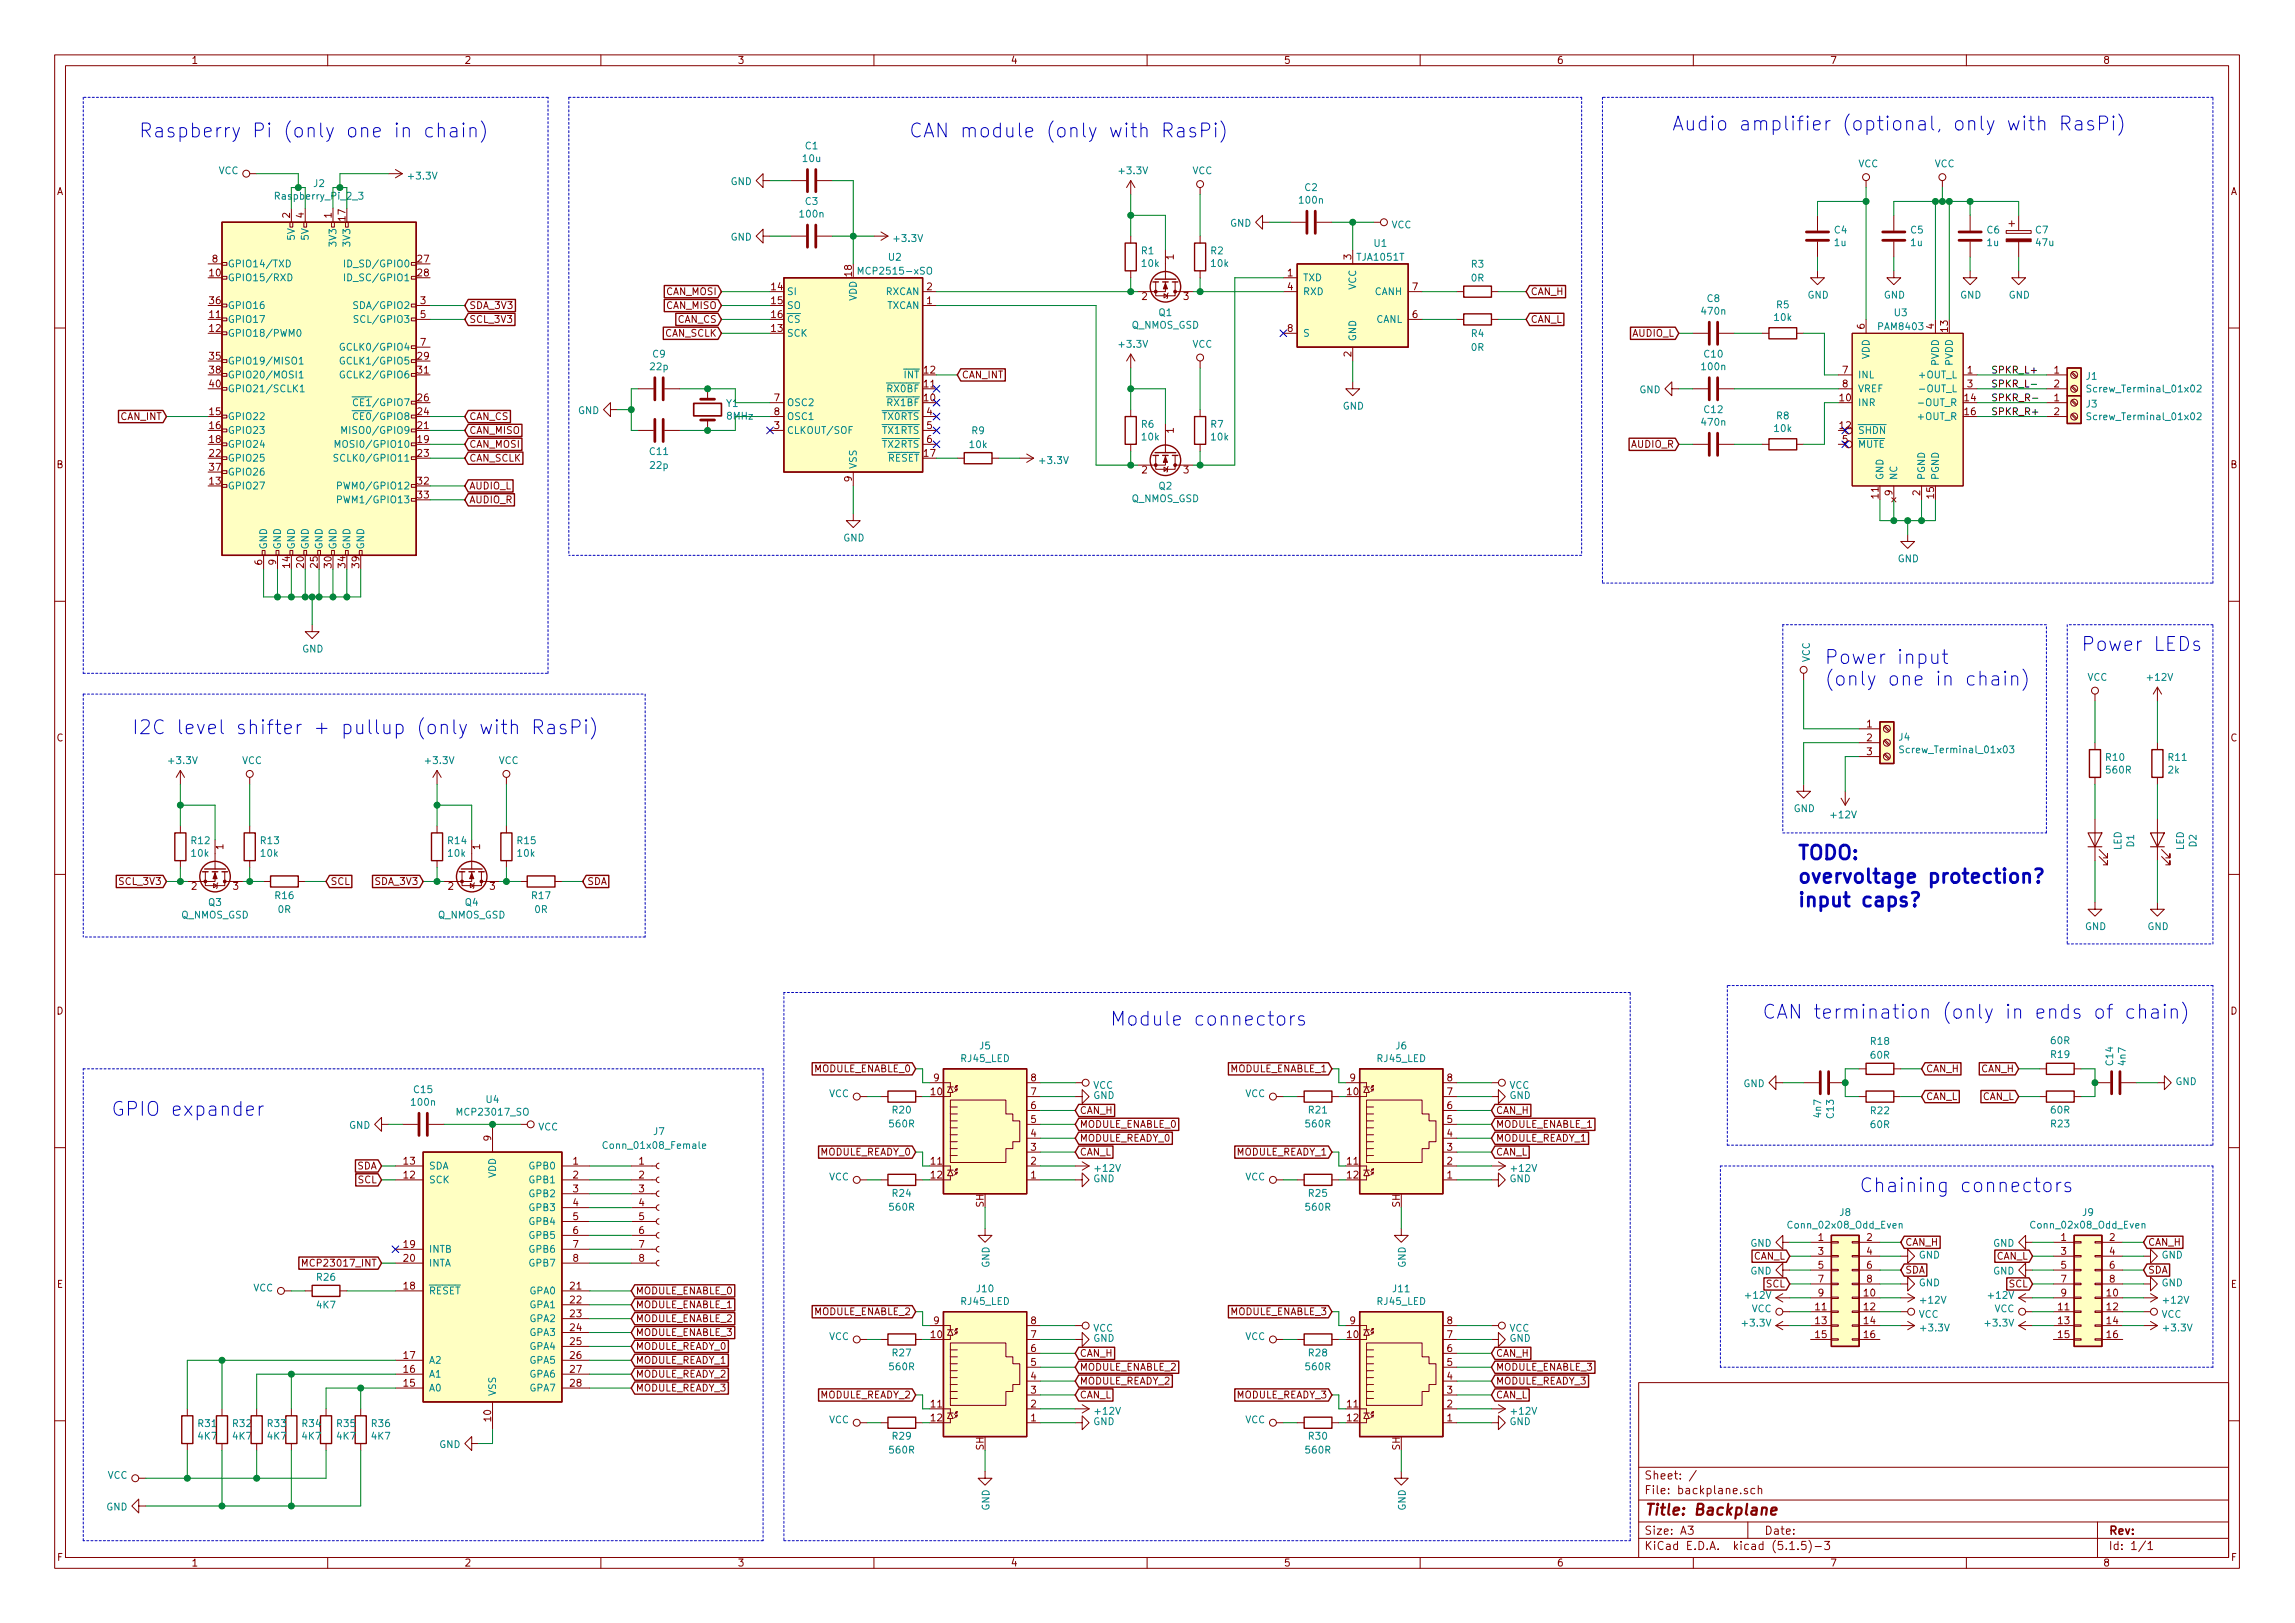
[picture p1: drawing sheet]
<svg xmlns="http://www.w3.org/2000/svg" width="420mm" height="297mm" viewBox="0 0 420 297" stroke-linecap="round" stroke-linejoin="round" font-family="sans-serif">
<defs><g id="words">
<g font-size="3.5" fill="#0000c2">
<text x="306.1" y="23.9">Audio amplifier (optional, only with RasPi)</text>
<text x="25.4" y="25.2">Raspberry Pi (only one in chain)</text>
<text x="166.4" y="25.2">CAN module (only with RasPi)</text>
<text x="381" y="119.2">Power LEDs</text>
<text x="334" y="121.6">Power input</text>
<text x="334" y="125.5">(only one in chain)</text>
<text x="24.1" y="134.4">I2C level shifter + pullup (only with RasPi)</text>
<text x="328.9" y="157.3">TODO:</text>
<text x="328.9" y="161.7">overvoltage protection?</text>
<text x="328.9" y="166">input caps?</text>
<text x="203.2" y="187.7">Module connectors</text>
<text x="322.6" y="186.5">CAN termination (only in ends of chain)</text>
<text x="20.3" y="204.3">GPIO expander</text>
<text x="340.4" y="218.2">Chaining connectors</text>
</g>
<text font-size="2.8" fill="#840000" x="301" y="277.3">Title: Backplane</text>
<g font-size="2.1" fill="#840000">
<text x="301" y="273.5">File: backplane.sch</text>
<text x="301" y="270.8">Sheet: /</text>
<text x="301" y="280.9">Size: A3</text>
<text x="323" y="280.9">Date:</text>
<text x="386" y="280.9">Rev:</text>
<text x="301" y="283.7">KiCad E.D.A. kicad (5.1.5)-3</text>
<text x="386" y="283.7">Id: 1/1</text>
</g>
<g font-size="1.8" fill="#840000">
<text x="35" y="11.7">1</text>
<text x="85" y="11.7">2</text>
<text x="135" y="11.7">3</text>
<text x="185" y="11.7">4</text>
<text x="235" y="11.7">5</text>
<text x="285" y="11.7">6</text>
<text x="335" y="11.7">7</text>
<text x="385" y="11.7">8</text>
<text x="10.4" y="35.7">A</text>
<text x="408.4" y="35.7">A</text>
<text x="53.1" y="39.9" transform="rotate(-90 53.1 39.9)">2</text>
<text x="55.6" y="39.9" transform="rotate(-90 55.6 39.9)">4</text>
<text x="60.7" y="39.9" transform="rotate(-90 60.7 39.9)">1</text>
<text x="63.2" y="40.4" transform="rotate(-90 63.2 40.4)">17</text>
<text x="214.9" y="47.5" transform="rotate(-90 214.9 47.5)">1</text>
<text x="247.4" y="47.5" transform="rotate(-90 247.4 47.5)">3</text>
<text x="38.4" y="50.6">10</text>
<text x="38.9" y="48">8</text>
<text x="76.5" y="48">27</text>
<text x="76.5" y="50.6">28</text>
<text x="141.3" y="53.1">14</text>
<text x="156" y="50.5" transform="rotate(-90 156 50.5)">18</text>
<text x="169.7" y="53.1">2</text>
<text x="235.7" y="50.6">1</text>
<text x="235.7" y="53.1">4</text>
<text x="258.6" y="53.1">7</text>
<text x="38.4" y="58.2">11</text>
<text x="38.4" y="55.7">36</text>
<text x="77" y="55.7">3</text>
<text x="77" y="58.2">5</text>
<text x="85.9" y="59.1">SCL_3V3</text>
<text x="85.9" y="56.6">SDA_3V3</text>
<text x="121.9" y="54">CAN_MOSI</text>
<text x="121.9" y="56.6">CAN_MISO</text>
<text x="124" y="59.1">CAN_CS</text>
<text x="141.3" y="55.7">15</text>
<text x="141.3" y="58.2">16</text>
<text x="169.7" y="55.7">1</text>
<text x="209.1" y="54.9">2</text>
<text x="216.7" y="54.9">3</text>
<text x="258.6" y="58.2">6</text>
<text x="280.2" y="54">CAN_H</text>
<text x="280.2" y="59.1">CAN_L</text>
<text x="38.4" y="60.7">12</text>
<text x="38.4" y="65.8">35</text>
<text x="76.5" y="65.8">29</text>
<text x="77" y="63.3">7</text>
<text x="121.7" y="61.6">CAN_SCLK</text>
<text x="141.3" y="60.7">13</text>
<text x="235.7" y="60.7">8</text>
<text x="247.4" y="65.3" transform="rotate(-90 247.4 65.3)">2</text>
<text x="298.8" y="61.6">AUDIO_L</text>
<text x="341.4" y="60.2" transform="rotate(-90 341.4 60.2)">6</text>
<text x="354.1" y="60.2" transform="rotate(-90 354.1 60.2)">4</text>
<text x="356.6" y="60.7" transform="rotate(-90 356.6 60.7)">13</text>
<text x="38.4" y="68.4">38</text>
<text x="38.4" y="70.9">40</text>
<text x="76.5" y="68.4">31</text>
<text x="169.2" y="70.9">11</text>
<text x="169.2" y="68.4">12</text>
<text x="176" y="69.3">CAN_INT</text>
<text x="337.3" y="68.4">7</text>
<text x="337.3" y="70.9">8</text>
<text x="360.2" y="68.4">1</text>
<text x="360.2" y="70.9">3</text>
<text x="376.1" y="68.4">1</text>
<text x="376.1" y="70.9">2</text>
<text x="22" y="76.9">CAN_INT</text>
<text x="38.4" y="76">15</text>
<text x="76.5" y="76">24</text>
<text x="76.5" y="73.4">26</text>
<text x="85.9" y="76.9">CAN_CS</text>
<text x="141.8" y="73.4">7</text>
<text x="141.8" y="76">8</text>
<text x="169.2" y="73.4">10</text>
<text x="169.7" y="76">4</text>
<text x="336.9" y="73.4">10</text>
<text x="359.7" y="73.4">14</text>
<text x="359.7" y="76">16</text>
<text x="376.1" y="73.4">1</text>
<text x="376.1" y="76">2</text>
<text x="38.4" y="78.5">16</text>
<text x="38.4" y="81.1">18</text>
<text x="38.4" y="83.6">22</text>
<text x="76.5" y="81.1">19</text>
<text x="76.5" y="78.5">21</text>
<text x="76.5" y="83.6">23</text>
<text x="85.9" y="82">CAN_MOSI</text>
<text x="85.9" y="79.4">CAN_MISO</text>
<text x="141.8" y="78.5">3</text>
<text x="169.2" y="83.6">17</text>
<text x="169.7" y="78.5">5</text>
<text x="169.7" y="81.1">6</text>
<text x="214.9" y="79.3" transform="rotate(-90 214.9 79.3)">1</text>
<text x="298.6" y="82">AUDIO_R</text>
<text x="336.9" y="78.5">12</text>
<text x="337.3" y="81.1">5</text>
<text x="10.4" y="85.7">B</text>
<text x="38.4" y="88.7">13</text>
<text x="38.4" y="86.1">37</text>
<text x="76.5" y="88.7">32</text>
<text x="85.9" y="89.6">AUDIO_L</text>
<text x="85.9" y="84.5">CAN_SCLK</text>
<text x="156" y="88.1" transform="rotate(-90 156 88.1)">9</text>
<text x="209.1" y="86.7">2</text>
<text x="216.7" y="86.7">3</text>
<text x="408.4" y="85.7">B</text>
<text x="76.5" y="91.2">33</text>
<text x="85.9" y="92.1">AUDIO_R</text>
<text x="343.9" y="91.2" transform="rotate(-90 343.9 91.2)">11</text>
<text x="346.5" y="90.7" transform="rotate(-90 346.5 90.7)">9</text>
<text x="351.5" y="90.7" transform="rotate(-90 351.5 90.7)">2</text>
<text x="354.1" y="91.2" transform="rotate(-90 354.1 91.2)">15</text>
<text x="48" y="103.4" transform="rotate(-90 48 103.4)">6</text>
<text x="50.5" y="103.4" transform="rotate(-90 50.5 103.4)">9</text>
<text x="53.1" y="103.9" transform="rotate(-90 53.1 103.9)">14</text>
<text x="55.6" y="103.9" transform="rotate(-90 55.6 103.9)">20</text>
<text x="58.2" y="103.9" transform="rotate(-90 58.2 103.9)">25</text>
<text x="60.7" y="103.9" transform="rotate(-90 60.7 103.9)">30</text>
<text x="63.2" y="103.9" transform="rotate(-90 63.2 103.9)">34</text>
<text x="65.8" y="103.9" transform="rotate(-90 65.8 103.9)">39</text>
<text x="10.4" y="135.7">C</text>
<text x="341.8" y="133.1">1</text>
<text x="341.8" y="135.7">2</text>
<text x="408.4" y="135.7">C</text>
<text x="341.8" y="138.2">3</text>
<text x="40.9" y="155.5" transform="rotate(-90 40.9 155.5)">1</text>
<text x="87.9" y="155.5" transform="rotate(-90 87.9 155.5)">1</text>
<text x="22" y="162">SCL_3V3</text>
<text x="60.5" y="162">SCL</text>
<text x="68.8" y="162">SDA_3V3</text>
<text x="107.5" y="162">SDA</text>
<text x="35.1" y="162.9">2</text>
<text x="42.7" y="162.9">3</text>
<text x="82.1" y="162.9">2</text>
<text x="89.7" y="162.9">3</text>
<text x="10.4" y="185.7">D</text>
<text x="408.4" y="185.7">D</text>
<text x="149" y="196.3">MODULE_ENABLE_0</text>
<text x="171" y="197.9">9</text>
<text x="188.7" y="197.9">8</text>
<text x="225.2" y="196.3">MODULE_ENABLE_1</text>
<text x="247.2" y="197.9">9</text>
<text x="264.9" y="197.9">8</text>
<text x="352.6" y="196.3">CAN_H</text>
<text x="362.7" y="196.3">CAN_H</text>
<text x="170.5" y="200.4">10</text>
<text x="188.7" y="203">6</text>
<text x="188.7" y="200.4">7</text>
<text x="197.6" y="203.9">CAN_H</text>
<text x="246.7" y="200.4">10</text>
<text x="264.9" y="203">6</text>
<text x="264.9" y="200.4">7</text>
<text x="273.8" y="203.9">CAN_H</text>
<text x="352.6" y="201.3">CAN_L</text>
<text x="362.9" y="201.3">CAN_L</text>
<text x="89.9" y="208.8" transform="rotate(-90 89.9 208.8)">9</text>
<text x="188.7" y="208.1">4</text>
<text x="188.7" y="205.5">5</text>
<text x="197.6" y="206.4">MODULE_ENABLE_0</text>
<text x="197.6" y="209">MODULE_READY_0</text>
<text x="264.9" y="208.1">4</text>
<text x="264.9" y="205.5">5</text>
<text x="273.8" y="209">MODULE_READY_1</text>
<text x="273.8" y="206.4">MODULE_ENABLE_1</text>
<text x="65.3" y="214">SDA</text>
<text x="74" y="215.7">12</text>
<text x="74" y="213.1">13</text>
<text x="104.9" y="213.1">1</text>
<text x="104.9" y="215.7">2</text>
<text x="117" y="213.1">1</text>
<text x="117" y="215.7">2</text>
<text x="150" y="211.5">MODULE_READY_0</text>
<text x="170.5" y="213.1">11</text>
<text x="170.5" y="215.7">12</text>
<text x="188.7" y="215.7">1</text>
<text x="188.7" y="213.1">2</text>
<text x="188.7" y="210.6">3</text>
<text x="197.6" y="211.5">CAN_L</text>
<text x="226.2" y="211.5">MODULE_READY_1</text>
<text x="246.7" y="213.1">11</text>
<text x="246.7" y="215.7">12</text>
<text x="264.9" y="215.7">1</text>
<text x="264.9" y="213.1">2</text>
<text x="264.9" y="210.6">3</text>
<text x="273.8" y="211.5">CAN_L</text>
<text x="65.5" y="216.6">SCL</text>
<text x="104.9" y="218.2">3</text>
<text x="104.9" y="220.8">4</text>
<text x="117" y="218.2">3</text>
<text x="117" y="220.8">4</text>
<text x="180.1" y="221" transform="rotate(-90 180.1 221)">SH</text>
<text x="256.3" y="221" transform="rotate(-90 256.3 221)">SH</text>
<text x="104.9" y="223.3">5</text>
<text x="104.9" y="225.8">6</text>
<text x="117" y="223.3">5</text>
<text x="117" y="225.8">6</text>
<text x="332.9" y="227.1">1</text>
<text x="341.8" y="227.1">2</text>
<text x="377.3" y="227.1">1</text>
<text x="386.2" y="227.1">2</text>
<text x="56.4" y="231.8">MCP23017_INT</text>
<text x="74" y="228.4">19</text>
<text x="74" y="230.9">20</text>
<text x="104.9" y="228.4">7</text>
<text x="104.9" y="230.9">8</text>
<text x="117" y="228.4">7</text>
<text x="117" y="230.9">8</text>
<text x="321" y="230.5">CAN_L</text>
<text x="332.9" y="229.7">3</text>
<text x="332.9" y="232.2">5</text>
<text x="341.8" y="229.7">4</text>
<text x="341.8" y="232.2">6</text>
<text x="348.8" y="228">CAN_H</text>
<text x="348.8" y="233.1">SDA</text>
<text x="365.4" y="230.5">CAN_L</text>
<text x="377.3" y="229.7">3</text>
<text x="377.3" y="232.2">5</text>
<text x="386.2" y="229.7">4</text>
<text x="386.2" y="232.2">6</text>
<text x="393.2" y="233.1">SDA</text>
<text x="393.2" y="228">CAN_H</text>
<text x="10.4" y="235.7">E</text>
<text x="74" y="236">18</text>
<text x="104.4" y="236">21</text>
<text x="104.4" y="238.5">22</text>
<text x="116.4" y="236.9">MODULE_ENABLE_0</text>
<text x="116.4" y="239.4">MODULE_ENABLE_1</text>
<text x="323.3" y="235.6">SCL</text>
<text x="332.4" y="239.8">11</text>
<text x="332.9" y="234.7">7</text>
<text x="332.9" y="237.3">9</text>
<text x="341.3" y="237.3">10</text>
<text x="341.3" y="239.8">12</text>
<text x="341.8" y="234.7">8</text>
<text x="367.8" y="235.6">SCL</text>
<text x="376.9" y="239.8">11</text>
<text x="377.3" y="234.7">7</text>
<text x="377.3" y="237.3">9</text>
<text x="385.7" y="237.3">10</text>
<text x="385.7" y="239.8">12</text>
<text x="386.2" y="234.7">8</text>
<text x="408.4" y="235.7">E</text>
<text x="104.4" y="241.1">23</text>
<text x="104.4" y="243.6">24</text>
<text x="116.4" y="244.5">MODULE_ENABLE_3</text>
<text x="116.4" y="242">MODULE_ENABLE_2</text>
<text x="149" y="240.7">MODULE_ENABLE_2</text>
<text x="170.5" y="244.9">10</text>
<text x="171" y="242.4">9</text>
<text x="188.7" y="244.9">7</text>
<text x="188.7" y="242.4">8</text>
<text x="225.2" y="240.7">MODULE_ENABLE_3</text>
<text x="246.7" y="244.9">10</text>
<text x="247.2" y="242.4">9</text>
<text x="264.9" y="244.9">7</text>
<text x="264.9" y="242.4">8</text>
<text x="332.4" y="242.4">13</text>
<text x="332.4" y="244.9">15</text>
<text x="341.3" y="242.4">14</text>
<text x="341.3" y="244.9">16</text>
<text x="376.9" y="242.4">13</text>
<text x="376.9" y="244.9">15</text>
<text x="385.7" y="242.4">14</text>
<text x="385.7" y="244.9">16</text>
<text x="74" y="251.2">16</text>
<text x="74" y="248.7">17</text>
<text x="104.4" y="246.2">25</text>
<text x="104.4" y="248.7">26</text>
<text x="104.4" y="251.2">27</text>
<text x="116.4" y="249.6">MODULE_READY_1</text>
<text x="116.4" y="247.1">MODULE_READY_0</text>
<text x="188.7" y="250">5</text>
<text x="188.7" y="247.4">6</text>
<text x="197.6" y="248.3">CAN_H</text>
<text x="197.6" y="250.9">MODULE_ENABLE_2</text>
<text x="264.9" y="250">5</text>
<text x="264.9" y="247.4">6</text>
<text x="273.8" y="250.9">MODULE_ENABLE_3</text>
<text x="273.8" y="248.3">CAN_H</text>
<text x="74" y="253.8">15</text>
<text x="104.4" y="253.8">28</text>
<text x="116.4" y="252.1">MODULE_READY_2</text>
<text x="116.4" y="254.7">MODULE_READY_3</text>
<text x="150" y="255.9">MODULE_READY_2</text>
<text x="170.5" y="257.6">11</text>
<text x="188.7" y="257.6">2</text>
<text x="188.7" y="255.1">3</text>
<text x="188.7" y="252.5">4</text>
<text x="197.6" y="255.9">CAN_L</text>
<text x="197.6" y="253.4">MODULE_READY_2</text>
<text x="226.2" y="255.9">MODULE_READY_3</text>
<text x="246.7" y="257.6">11</text>
<text x="264.9" y="257.6">2</text>
<text x="264.9" y="255.1">3</text>
<text x="264.9" y="252.5">4</text>
<text x="273.8" y="253.4">MODULE_READY_3</text>
<text x="273.8" y="255.9">CAN_L</text>
<text x="89.9" y="260.1" transform="rotate(-90 89.9 260.1)">10</text>
<text x="170.5" y="260.1">12</text>
<text x="188.7" y="260.1">1</text>
<text x="246.7" y="260.1">12</text>
<text x="264.9" y="260.1">1</text>
<text x="180.1" y="265.4" transform="rotate(-90 180.1 265.4)">SH</text>
<text x="256.3" y="265.4" transform="rotate(-90 256.3 265.4)">SH</text>
<text x="10.5" y="285.7">F</text>
<text x="35" y="286.7">1</text>
<text x="85" y="286.7">2</text>
<text x="135" y="286.7">3</text>
<text x="185" y="286.7">4</text>
<text x="235" y="286.7">5</text>
<text x="285" y="286.7">6</text>
<text x="335" y="286.7">7</text>
<text x="385" y="286.7">8</text>
<text x="408.5" y="285.7">F</text>
</g>
<g font-size="1.8" fill="#008484">
<text x="147.1" y="29.7">10u</text>
<text x="147.5" y="27.3">C1</text>
<text x="40" y="31.9">VCC</text>
<text x="57.5" y="34.2">J2</text>
<text x="75" y="32.9">+3.3V</text>
<text x="133.8" y="33.9">GND</text>
<text x="205.1" y="31.9">+3.3V</text>
<text x="218.3" y="31.9">VCC</text>
<text x="238.9" y="35">C2</text>
<text x="340.2" y="30.6">VCC</text>
<text x="354.2" y="30.6">VCC</text>
<text x="50.7" y="36.5">Raspberry_Pi_2_3</text>
<text x="146.6" y="39.8">100n</text>
<text x="147.5" y="37.5">C3</text>
<text x="225.2" y="41.5">GND</text>
<text x="238" y="37.3">100n</text>
<text x="254.7" y="41.8">VCC</text>
<text x="54" y="43.9" transform="rotate(-90 54 43.9)">5V</text>
<text x="56.5" y="43.9" transform="rotate(-90 56.5 43.9)">5V</text>
<text x="61.6" y="44.8" transform="rotate(-90 61.6 44.8)">3V3</text>
<text x="64.1" y="44.8" transform="rotate(-90 64.1 44.8)">3V3</text>
<text x="133.8" y="44">GND</text>
<text x="162.7" y="47.7">U2</text>
<text x="163.9" y="44.3">+3.3V</text>
<text x="209" y="46.5">R1</text>
<text x="221.7" y="46.5">R2</text>
<text x="248.6" y="47.7">TJA1051T</text>
<text x="251.6" y="45.2">U1</text>
<text x="335.9" y="42.7">C4</text>
<text x="335.9" y="45">1u</text>
<text x="349.8" y="42.7">C5</text>
<text x="349.9" y="45">1u</text>
<text x="363.8" y="42.7">C6</text>
<text x="363.8" y="45">1u</text>
<text x="372.7" y="42.7">C7</text>
<text x="372.8" y="45">47u</text>
<text x="41.7" y="51.5">GPIO15/RXD</text>
<text x="41.7" y="48.9">GPIO14/TXD</text>
<text x="64.1" y="48.9">ID_SD/GPIO0</text>
<text x="64.1" y="51.5">ID_SC/GPIO1</text>
<text x="157.8" y="50.3">MCP2515-xSO</text>
<text x="209.1" y="48.9">10k</text>
<text x="221.8" y="48.9">10k</text>
<text x="238.5" y="51.5">TXD</text>
<text x="248.3" y="53" transform="rotate(-90 248.3 53)">VCC</text>
<text x="269.4" y="49">R3</text>
<text x="269.4" y="51.5">0R</text>
<text x="41.7" y="59.1">GPIO17</text>
<text x="41.7" y="56.6">GPIO16</text>
<text x="65.6" y="56.6">SDA/GPIO2</text>
<text x="65.7" y="59.1">SCL/GPIO3</text>
<text x="144" y="54">SI</text>
<text x="144" y="56.6">SO</text>
<text x="144" y="59.1">CS</text>
<text x="156.8" y="55.1" transform="rotate(-90 156.8 55.1)">VDD</text>
<text x="162.1" y="54">RXCAN</text>
<text x="162.3" y="56.6">TXCAN</text>
<text x="212.2" y="57.8">Q1</text>
<text x="238.5" y="54">RXD</text>
<text x="251.7" y="54">CANH</text>
<text x="251.9" y="59.1">CANL</text>
<text x="311.7" y="57.6">470n</text>
<text x="312.6" y="55.3">C8</text>
<text x="324.9" y="58.7">10k</text>
<text x="325.3" y="56.4">R5</text>
<text x="330.9" y="54.6">GND</text>
<text x="344.9" y="54.6">GND</text>
<text x="346.9" y="57.9">U3</text>
<text x="358.9" y="54.6">GND</text>
<text x="367.7" y="54.6">GND</text>
<text x="41.7" y="61.6">GPIO18/PWM0</text>
<text x="63.3" y="64.2">GCLK0/GPIO4</text>
<text x="119.5" y="65.4">C9</text>
<text x="144" y="61.6">SCK</text>
<text x="205.1" y="63.6">+3.3V</text>
<text x="207.1" y="60.2">Q_NMOS_GSD</text>
<text x="218.3" y="63.6">VCC</text>
<text x="238.5" y="61.6">S</text>
<text x="248.3" y="62.5" transform="rotate(-90 248.3 62.5)">GND</text>
<text x="269.4" y="61.7">R4</text>
<text x="269.4" y="64.2">0R</text>
<text x="312.1" y="65.4">C10</text>
<text x="342.3" y="65.7" transform="rotate(-90 342.3 65.7)">VDD</text>
<text x="344" y="60.4">PAM8403</text>
<text x="41.7" y="66.7">GPIO19/MISO1</text>
<text x="41.7" y="69.3">GPIO20/MOSI1</text>
<text x="41.7" y="71.8">GPIO21/SCLK1</text>
<text x="63.3" y="66.7">GCLK1/GPIO5</text>
<text x="63.3" y="69.3">GCLK2/GPIO6</text>
<text x="119.1" y="67.8">22p</text>
<text x="162.6" y="71.8">RX0BF</text>
<text x="165.6" y="69.3">INT</text>
<text x="300.1" y="72">GND</text>
<text x="311.7" y="67.8">100n</text>
<text x="340.1" y="69.3">INL</text>
<text x="340.1" y="71.8">VREF</text>
<text x="351.6" y="69.3">+OUT_L</text>
<text x="352" y="71.8">-OUT_L</text>
<text x="355" y="66.9" transform="rotate(-90 355 66.9)">PVDD</text>
<text x="357.5" y="66.9" transform="rotate(-90 357.5 66.9)">PVDD</text>
<text x="382" y="69.5">J1</text>
<text x="382.8" y="71.8">Screw_Terminal_01x02</text>
<text x="41.7" y="76.9">GPIO22</text>
<text x="65.8" y="76.9">CE0/GPIO8</text>
<text x="65.8" y="74.3">CE1/GPIO7</text>
<text x="105.8" y="75.8">GND</text>
<text x="133" y="74.5">Y1</text>
<text x="133.1" y="76.8">8MHz</text>
<text x="144" y="74.3">OSC2</text>
<text x="144" y="76.9">OSC1</text>
<text x="161.6" y="76.9">TX0RTS</text>
<text x="162.6" y="74.3">RX1BF</text>
<text x="245.8" y="75">GND</text>
<text x="311.7" y="77.9">470n</text>
<text x="312.1" y="75.6">C12</text>
<text x="325.3" y="76.7">R8</text>
<text x="340.1" y="74.3">INR</text>
<text x="351.4" y="76.9">+OUT_R</text>
<text x="351.8" y="74.3">-OUT_R</text>
<text x="382" y="74.6">J3</text>
<text x="382.8" y="76.9">Screw_Terminal_01x02</text>
<text x="41.7" y="79.4">GPIO23</text>
<text x="41.7" y="82">GPIO24</text>
<text x="62.8" y="82">MOSI0/GPIO10</text>
<text x="63.8" y="79.4">MISO0/GPIO9</text>
<text x="119" y="83.3">C11</text>
<text x="144" y="79.4">CLKOUT/SOF</text>
<text x="161.6" y="79.4">TX1RTS</text>
<text x="161.6" y="82">TX2RTS</text>
<text x="177.6" y="82">10k</text>
<text x="178" y="79.5">R9</text>
<text x="209" y="78.3">R6</text>
<text x="209.1" y="80.6">10k</text>
<text x="221.7" y="78.3">R7</text>
<text x="221.8" y="80.6">10k</text>
<text x="324.9" y="79.1">10k</text>
<text x="340.1" y="79.4">SHDN</text>
<text x="340.1" y="82">MUTE</text>
<text x="41.7" y="89.6">GPIO27</text>
<text x="41.7" y="84.5">GPIO25</text>
<text x="41.7" y="87">GPIO26</text>
<text x="62.5" y="84.5">SCLK0/GPIO11</text>
<text x="63" y="89.6">PWM0/GPIO12</text>
<text x="119.1" y="85.8">22p</text>
<text x="156.8" y="85.9" transform="rotate(-90 156.8 85.9)">VSS</text>
<text x="162.5" y="84.5">RESET</text>
<text x="190.5" y="84.9">+3.3V</text>
<text x="212.2" y="89.6">Q2</text>
<text x="344.8" y="87.9" transform="rotate(-90 344.8 87.9)">GND</text>
<text x="347.3" y="87.9" transform="rotate(-90 347.3 87.9)">NC</text>
<text x="352.4" y="87.9" transform="rotate(-90 352.4 87.9)">PGND</text>
<text x="355" y="87.9" transform="rotate(-90 355 87.9)">PGND</text>
<text x="63" y="92.1">PWM1/GPIO13</text>
<text x="207.1" y="91.9">Q_NMOS_GSD</text>
<text x="48.9" y="100.6" transform="rotate(-90 48.9 100.6)">GND</text>
<text x="51.4" y="100.6" transform="rotate(-90 51.4 100.6)">GND</text>
<text x="54" y="100.6" transform="rotate(-90 54 100.6)">GND</text>
<text x="56.5" y="100.6" transform="rotate(-90 56.5 100.6)">GND</text>
<text x="59.1" y="100.6" transform="rotate(-90 59.1 100.6)">GND</text>
<text x="61.6" y="100.6" transform="rotate(-90 61.6 100.6)">GND</text>
<text x="64.1" y="100.6" transform="rotate(-90 64.1 100.6)">GND</text>
<text x="66.7" y="100.6" transform="rotate(-90 66.7 100.6)">GND</text>
<text x="154.4" y="99.1">GND</text>
<text x="347.4" y="102.9">GND</text>
<text x="55.3" y="119.4">GND</text>
<text x="331.3" y="121.2" transform="rotate(-90 331.3 121.2)">VCC</text>
<text x="382.1" y="124.6">VCC</text>
<text x="393.3" y="124.6">+12V</text>
<text x="347.7" y="135.5">J4</text>
<text x="348.5" y="137.9">Screw_Terminal_01x03</text>
<text x="31.1" y="139.8">+3.3V</text>
<text x="44.3" y="139.8">VCC</text>
<text x="78.1" y="139.8">+3.3V</text>
<text x="91.3" y="139.8">VCC</text>
<text x="385.6" y="139.3">R10</text>
<text x="385.7" y="141.6">560R</text>
<text x="397" y="141.6">2k</text>
<text x="397" y="139.3">R11</text>
<text x="328.4" y="148.6">GND</text>
<text x="335.4" y="149.8">+12V</text>
<text x="35.1" y="154.5">R12</text>
<text x="47.8" y="154.5">R13</text>
<text x="82.1" y="154.5">R14</text>
<text x="94.8" y="154.5">R15</text>
<text x="388.4" y="155.6" transform="rotate(-90 388.4 155.6)">LED</text>
<text x="390.7" y="155" transform="rotate(-90 390.7 155)">D1</text>
<text x="399.8" y="155.6" transform="rotate(-90 399.8 155.6)">LED</text>
<text x="402.1" y="155" transform="rotate(-90 402.1 155)">D2</text>
<text x="35.1" y="156.8">10k</text>
<text x="47.8" y="156.8">10k</text>
<text x="82.1" y="156.8">10k</text>
<text x="94.8" y="156.8">10k</text>
<text x="38.2" y="165.8">Q3</text>
<text x="50.4" y="164.6">R16</text>
<text x="51" y="167.1">0R</text>
<text x="85.2" y="165.8">Q4</text>
<text x="97.4" y="164.6">R17</text>
<text x="97.9" y="167.1">0R</text>
<text x="33.1" y="168.1">Q_NMOS_GSD</text>
<text x="80.1" y="168.1">Q_NMOS_GSD</text>
<text x="381.7" y="170.2">GND</text>
<text x="393.1" y="170.2">GND</text>
<text x="342.5" y="191.2">R18</text>
<text x="375.5" y="191.1">60R</text>
<text x="176" y="194.4">RJ45_LED</text>
<text x="179.4" y="192.1">J5</text>
<text x="252.2" y="194.4">RJ45_LED</text>
<text x="255.6" y="192.1">J6</text>
<text x="342.5" y="193.8">60R</text>
<text x="375.5" y="193.6">R19</text>
<text x="386.9" y="194.9" transform="rotate(-90 386.9 194.9)">C14</text>
<text x="389.2" y="194.9" transform="rotate(-90 389.2 194.9)">4n7</text>
<text x="75.5" y="202.4">100n</text>
<text x="75.8" y="200.1">C15</text>
<text x="89.1" y="201.9">U4</text>
<text x="151.8" y="200.8">VCC</text>
<text x="163.4" y="203.8">R20</text>
<text x="200.1" y="199.3">VCC</text>
<text x="200.2" y="201.1">GND</text>
<text x="228" y="200.8">VCC</text>
<text x="239.6" y="203.8">R21</text>
<text x="276.3" y="199.3">VCC</text>
<text x="276.4" y="201.1">GND</text>
<text x="319.2" y="199">GND</text>
<text x="342.5" y="203.9">R22</text>
<text x="375.5" y="203.8">60R</text>
<text x="398.3" y="198.6">GND</text>
<text x="63.9" y="206.6">GND</text>
<text x="84" y="204.2">MCP23017_SO</text>
<text x="98.5" y="206.9">VCC</text>
<text x="119.7" y="207.7">J7</text>
<text x="163" y="206.3">560R</text>
<text x="239.2" y="206.3">560R</text>
<text x="333.4" y="204.5" transform="rotate(-90 333.4 204.5)">4n7</text>
<text x="335.7" y="204.6" transform="rotate(-90 335.7 204.6)">C13</text>
<text x="342.5" y="206.5">60R</text>
<text x="375.5" y="206.3">R23</text>
<text x="78.5" y="214">SDA</text>
<text x="90.8" y="215.6" transform="rotate(-90 90.8 215.6)">VDD</text>
<text x="97" y="214">GPB0</text>
<text x="111.1" y="210.3">Conn_01x08_Female</text>
<text x="200.6" y="214.5">+12V</text>
<text x="276.8" y="214.5">+12V</text>
<text x="78.5" y="216.6">SCK</text>
<text x="97" y="216.6">GPB1</text>
<text x="97" y="219.1">GPB2</text>
<text x="97" y="221.7">GPB3</text>
<text x="151.8" y="216">VCC</text>
<text x="163" y="221.6">560R</text>
<text x="163.4" y="219">R24</text>
<text x="200.2" y="216.4">GND</text>
<text x="228" y="216">VCC</text>
<text x="239.2" y="221.6">560R</text>
<text x="239.6" y="219">R25</text>
<text x="276.4" y="216.4">GND</text>
<text x="97" y="224.2">GPB4</text>
<text x="97" y="226.7">GPB5</text>
<text x="327.8" y="224.9">Conn_02x08_Odd_Even</text>
<text x="336.9" y="222.5">J8</text>
<text x="372.2" y="224.9">Conn_02x08_Odd_Even</text>
<text x="381.3" y="222.5">J9</text>
<text x="78.5" y="229.3">INTB</text>
<text x="78.5" y="231.8">INTA</text>
<text x="97" y="229.3">GPB6</text>
<text x="97" y="231.8">GPB7</text>
<text x="181.2" y="232" transform="rotate(-90 181.2 232)">GND</text>
<text x="257.4" y="232" transform="rotate(-90 257.4 232)">GND</text>
<text x="320.4" y="233.3">GND</text>
<text x="320.4" y="228.2">GND</text>
<text x="351.3" y="230.3">GND</text>
<text x="364.9" y="228.2">GND</text>
<text x="364.9" y="233.3">GND</text>
<text x="395.7" y="230.3">GND</text>
<text x="46.4" y="236.4">VCC</text>
<text x="58.1" y="234.4">R26</text>
<text x="58.1" y="239.5">4K7</text>
<text x="78.5" y="236.9">RESET</text>
<text x="97" y="236.9">GPA0</text>
<text x="97" y="239.4">GPA1</text>
<text x="176" y="238.8">RJ45_LED</text>
<text x="178.9" y="236.5">J10</text>
<text x="252.2" y="238.8">RJ45_LED</text>
<text x="255.1" y="236.5">J11</text>
<text x="319.7" y="237.7">+12V</text>
<text x="351.3" y="235.4">GND</text>
<text x="351.8" y="238.6">+12V</text>
<text x="364.2" y="237.7">+12V</text>
<text x="395.7" y="235.4">GND</text>
<text x="396.2" y="238.6">+12V</text>
<text x="97" y="242">GPA2</text>
<text x="97" y="244.5">GPA3</text>
<text x="151.8" y="245.2">VCC</text>
<text x="200.1" y="243.7">VCC</text>
<text x="200.2" y="245.6">GND</text>
<text x="228" y="245.2">VCC</text>
<text x="276.3" y="243.7">VCC</text>
<text x="276.4" y="245.6">GND</text>
<text x="319.2" y="242.8">+3.3V</text>
<text x="320.7" y="240.2">VCC</text>
<text x="351.3" y="241.2">VCC</text>
<text x="351.8" y="243.7">+3.3V</text>
<text x="363.6" y="242.8">+3.3V</text>
<text x="365.1" y="240.2">VCC</text>
<text x="395.7" y="241.2">VCC</text>
<text x="396.3" y="243.7">+3.3V</text>
<text x="78.5" y="249.6">A2</text>
<text x="97" y="247.1">GPA4</text>
<text x="97" y="249.6">GPA5</text>
<text x="163" y="250.8">560R</text>
<text x="163.4" y="248.2">R27</text>
<text x="239.2" y="250.8">560R</text>
<text x="239.6" y="248.2">R28</text>
<text x="78.5" y="254.7">A0</text>
<text x="78.5" y="252.1">A1</text>
<text x="90.8" y="255.6" transform="rotate(-90 90.8 255.6)">VSS</text>
<text x="97" y="252.1">GPA6</text>
<text x="97" y="254.7">GPA7</text>
<text x="36.3" y="261.2">R31</text>
<text x="36.3" y="263.5">4K7</text>
<text x="42.7" y="261.2">R32</text>
<text x="42.7" y="263.5">4K7</text>
<text x="49" y="261.2">R33</text>
<text x="49" y="263.5">4K7</text>
<text x="55.4" y="261.2">R34</text>
<text x="55.4" y="263.5">4K7</text>
<text x="61.7" y="261.2">R35</text>
<text x="61.7" y="263.5">4K7</text>
<text x="68.1" y="261.2">R36</text>
<text x="68.1" y="263.5">4K7</text>
<text x="151.8" y="260.5">VCC</text>
<text x="163.4" y="263.5">R29</text>
<text x="200.2" y="260.8">GND</text>
<text x="200.6" y="258.9">+12V</text>
<text x="228" y="260.5">VCC</text>
<text x="239.6" y="263.5">R30</text>
<text x="276.4" y="260.8">GND</text>
<text x="276.8" y="258.9">+12V</text>
<text x="80.4" y="265">GND</text>
<text x="163" y="266">560R</text>
<text x="239.2" y="266">560R</text>
<text x="19.7" y="270.6">VCC</text>
<text x="19.5" y="276.4">GND</text>
<text x="181.2" y="276.5" transform="rotate(-90 181.2 276.5)">GND</text>
<text x="257.4" y="276.5" transform="rotate(-90 257.4 276.5)">GND</text>
</g>
<g font-size="1.8">
<text x="364.5" y="68.4">SPKR_L+</text>
<text x="364.5" y="70.9">SPKR_L-</text>
<text x="364.5" y="73.4">SPKR_R-</text>
<text x="364.5" y="76">SPKR_R+</text>
</g>
</g></defs>
<g fill="none" stroke="#840000" stroke-width=".18">
<path d="M10 10h400v277h-400zM12 12h396v273.1h-396zM60 10v2M110 10v2M160 10v2M210 10v2M260 10v2M310 10v2M360 10v2M45.7 31.8h1.3M53.3 38.1v2.6M55.9 38.1v2.6"/>
<path d="M61 38.1v2.6M71.1 31.8h2.6M72.4 31l1.3 .8M73.7 31.8l-1.3 .7M139.7 33.1v-1.3l-1.3 1.3 1.3 1.2v-1.2h1.3M144.8 33.1h2.8M149.6 33.1h2.8M207 33.1l-.8 1.2M207 33.1v2.5M207 33.1l.8 1.2M219.7 34.3v1.3M332.7 39.4v2.8"/>
<path d="M341.6 33.1v1.2M346.7 39.4v2.8M355.6 33.1v1.2M360.7 39.4v2.8M369.6 39.4v2.8M38.1 48.3h2.5M40.6 58.2h.9v.5h-.9zM40.6 55.7h.9v.5h-.9zM40.6 50.6h.9v.5h-.9zM40.6 48h.9v.6h-.9zM53.1 40.7h.5v.9h-.5zM55.6 40.7h.5v.9h-.5z"/>
<path d="M60.7 40.7h.5v.9h-.5zM63.2 40.7h.6v.9h-.6zM75.3 58.2h.9v.5h-.9zM75.3 55.7h.9v.5h-.9zM75.3 50.6h.9v.5h-.9zM75.3 48h.9v.6h-.9zM76.2 58.5h2.5M76.2 55.9h2.5M139.7 43.2v-1.3l-1.3 1.3 1.3 1.3v-1.3h1.3M144.8 43.2h2.8M149.6 43.2h2.8M160 43.2h2.6"/>
<path d="M161.3 42.5l1.3 .7M162.6 43.2l-1.3 .8M168.9 53.4h2.5M168.9 55.9h2.5M207 43.2v1.3M207 49.6v1.2M211.6 51.6v2.5h3.5v-2.5M213.1 53.8l.6 .3-.6 .4zM213.4 51.6v1.8h-5.1M213.4 45.8v5.3M213.9 53.6l-.2 .2v.7l-.1 .1M215.1 53.4h3.3"/>
<path d="M219.7 43.2v1.3M219.7 49.6v1.2M231.1 40.7v-1.3l-1.2 1.3 1.2 1.2v-1.2h1.3M234.9 53.4h2.6M234.9 50.8h2.6M236.2 40.7h2.8M241 40.7h2.8M247.6 45.8v2.5M251.5 40.7h1.2M257.8 58.5h2.5M257.8 53.4h2.5M266.7 58.5h1.3"/>
<path d="M266.7 53.4h1.3M273 58.5h1.3M273 53.4h1.3M332.7 49.6v1.2h1.3l-1.3 1.3-1.2-1.3h1.2M332.7 44.2v2.8M341.6 58.5v2.5M346.7 49.6v1.2h1.3l-1.3 1.3-1.3-1.3h1.3M346.7 44.2v2.8M354.3 58.5v2.5M360.7 49.6v1.2h1.2l-1.2 1.3-1.3-1.3h1.3M360.7 44.2v2.8M367.3 42.2h4.6v.5h-4.6z"/>
<path d="M367.8 40.9h1M368.3 40.4v1M369.6 49.6v1.2h1.2l-1.2 1.3-1.3-1.3h1.3M369.6 44.2v2.8M10 60h2M40.6 78.5h.9v.5h-.9zM40.6 76h.9v.5h-.9zM40.6 70.9h.9v.5h-.9zM40.6 68.4h.9v.5h-.9zM40.6 65.8h.9v.5h-.9zM40.6 60.7h.9v.6h-.9zM75.3 78.5h.9v.5h-.9z"/>
<path d="M75.3 76h.9v.5h-.9zM75.3 73.4h.9v.6h-.9zM75.3 68.4h.9v.5h-.9zM75.3 65.8h.9v.5h-.9zM75.3 63.3h.9v.5h-.9zM76.2 63.5h2.5M111.8 75v-1.3l-1.3 1.3 1.3 1.2v-1.2h1.2M116.8 78.8h2.8M116.8 71.2h2.8M121.7 78.8h2.8M121.7 71.2h2.8M129.5 71.2v1.9"/>
<path d="M129.5 76.9v1.9M141 78.8h2.5M141 76.2h2.5M141 73.7h2.5M168.9 78.8h2.5M168.9 76.2h2.5M207 64.8v2.5M207 75v1.2M207 64.8l-.8 1.3M207 64.8l.8 1.3M213.4 77.5v5.3M219.7 66.1v1.2"/>
<path d="M219.7 75v1.2M234.9 61h2.6M247.6 69.9v1.3h1.3l-1.3 1.2-1.2-1.2h1.2M247.6 63.5v2.6M306.1 71.2v-1.3l-1.3 1.3 1.3 1.2v-1.2h1.2M309.9 71.2h2.8M309.9 61h2.8M314.7 71.2h2.8M314.7 61h2.8M322.6 61h1.2M328.9 61h1.3M336.5 71.2h2.6"/>
<path d="M336.5 68.6h2.6M339.1 61h20.3v27.9h-20.3zM359.4 71.2h2.5M359.4 68.6h2.5M374.6 76.2h3.9M374.6 73.7h3.9M374.6 71.2h3.9M374.6 68.6h3.9M379.2 70.8l.9 .9M379.2 68.3l.9 .8M379.2 75.9l.9 .8M379.2 73.4l.9 .8"/>
<path d="M379.4 70.6l.8 .9M379.4 68.1l.8 .8M379.4 75.7l.8 .9M379.4 73.2l.8 .8M408 60h2M40.6 88.7h.9v.5h-.9zM40.6 86.1h.9v.6h-.9zM40.6 83.6h.9v.5h-.9zM40.6 81.1h.9v.5h-.9zM75.3 91.2h.9v.5h-.9zM75.3 88.7h.9v.5h-.9zM75.3 83.6h.9v.5h-.9z"/>
<path d="M75.3 81.1h.9v.5h-.9zM156.2 94v1.3h1.3l-1.3 1.3-1.3-1.3h1.3M156.2 86.4v2.5M168.9 81.3h2.5M175.3 83.9h1.2M181.6 83.9h1.3M186.7 83.9h2.5M188 83.1l1.2 .8M189.2 83.9l-1.2 .7M207 81.3v1.3M211.6 83.3v2.6h3.5v-2.6M213.1 85.5l.6 .4-.6 .4z"/>
<path d="M213.4 83.3v1.8h-5.1M213.9 85.4l-.2 .1v.8l-.1 .1M215.1 85.1h3.3M219.7 81.3v1.3M309.9 81.3h2.8M314.7 81.3h2.8M322.6 81.3h1.2M328.9 81.3h1.3M336.5 81.3h1.3M346.3 91.1l.8 .8M346.7 88.9v2.6M347.1 91.1l-.8 .8"/>
<path d="M349.2 97.8v1.3h1.3l-1.3 1.3-1.2-1.3h1.2M351.8 88.9v2.6M10 110h2M48 100.7h.5v.9h-.5zM48.3 101.6v2.6M50.5 100.7h.6v.9h-.6zM50.8 101.6v2.6M53.1 100.7h.5v.9h-.5zM55.6 100.7h.5v.9h-.5zM57.1 114.3v1.3h1.3l-1.3 1.3-1.2-1.3h1.2M58.2 100.7h.5v.9h-.5zM60.7 100.7h.5v.9h-.5z"/>
<path d="M63.2 100.7h.6v.9h-.6zM65.8 100.7h.5v.9h-.5zM408 110h2M330.2 123.2v1.3M340.4 133.4h3.8M340.4 135.9h3.8M340.4 138.5h3.8M344.9 138.1l.9 .9M344.9 135.6l.9 .8M344.9 133.1l.9 .8M345.1 138l.8 .8M345.1 135.4l.8 .9"/>
<path d="M345.1 132.9l.8 .8M383.5 127v1.3M383.5 135.9v1.3M395 125.8l-.8 1.2M395 125.8v2.5M395 135.9v1.3M395 125.8l.7 1.2M33 141v2.5M33 151.2v1.2M33 157.5v1.3M33 141l-.7 1.3M33 141l.8 1.3"/>
<path d="M37.6 159.5v2.6h3.5v-2.6M39.4 159.5v1.8h-5.1M39.4 153.7v5.3M45.7 142.3v1.2M45.7 151.2v1.2M45.7 157.5v1.3M80 141v2.5M80 151.2v1.2M80 157.5v1.3M80 141l-.8 1.3M80 141l.8 1.3M84.6 159.5v2.6h3.5v-2.6"/>
<path d="M86.4 159.5v1.8h-5.1M86.4 153.7v5.3M92.7 142.3v1.2M92.7 151.2v1.2M92.7 157.5v1.3M330.2 143.5v1.3h1.3l-1.3 1.3-1.3-1.3h1.3M337.1 146.1l.7 1.3M337.8 144.8v2.6M338.6 146.1l-.8 1.3M383.5 142.3v1.2M383.5 149.9v7.6M384.3 156.8l1.5 1.5v-.8v.8h-.7"/>
<path d="M384.3 155.5l1.5 1.5v-.8v.8h-.7M395 142.3v1.2M395 149.9v7.6M395.7 156.8l1.6 1.5v-.8v.8h-.8M395.7 155.5l1.6 1.5v-.8v.8h-.8M10 160h2M39.1 161.7l.7 .4-.7 .4zM39.9 161.6l-.1 .1v.8l-.2 .1M41.1 161.3h3.3M48.3 161.3h1.2M54.6 161.3h1.3M86.1 161.7l.6 .4-.6 .4z"/>
<path d="M86.9 161.6l-.2 .1v.8l-.1 .1M88.1 161.3h3.3M95.2 161.3h1.3M101.6 161.3h1.3M383.5 165.1v1.3h1.3l-1.3 1.3-1.2-1.3h1.2M395 165.1v1.3h1.2l-1.2 1.3-1.3-1.3h1.3M408 160h2M170.2 198.2h3.8v.7M173.5 198.9h1M174 198.9l.5 1h-1zM174 199.9v.8h-1.3M174.9 199.4l.4-.1-.5 .5"/>
<path d="M174.9 198.8l.4-.1-.5 .5M175.3 199.3l-.2 .4M175.3 198.7l-.2 .3M188 198.2h2.5M196.8 198.2h1.3M246.4 198.2h3.8v.7M249.7 198.9h1M250.2 198.9l.5 1h-1zM250.2 199.9v.8h-1.3M251.1 199.4l.4-.1-.5 .5M251.1 198.8l.4-.1-.5 .5M251.5 199.3l-.2 .4"/>
<path d="M251.5 198.7l-.2 .3M264.2 198.2h2.5M273 198.2h1.3M325.1 198.2v-1.3l-1.3 1.3 1.3 1.2v-1.2h1.3M330.2 198.2h2.8M335 198.2h2.8M340.4 195.6h1.2M346.7 195.6h1.3M373.4 195.6h1.2M379.7 195.6h1.3M383.5 198.2h2.8M388.4 198.2h2.8"/>
<path d="M395 198.2h1.2v-1.3l1.3 1.3-1.3 1.2v-1.2M10 210h2M69.8 205.8v-1.3l-1.2 1.3 1.2 1.2v-1.2h1.3M72.4 213.4h5.1M72.4 215.9h5.1M73.7 205.8h2.8M78.5 205.8h2.8M90.2 205.8v5.1M95.2 205.8h1.3M102.9 213.4h5M102.9 215.9h5M102.9 218.5h5"/>
<path d="M115.6 213.4h4.5M115.6 215.9h4.5M115.6 218.5h4.5M120.6 218l-.3 .1-.2 .3 .1 .4 .4 .2M120.6 215.4l-.3 .1-.2 .4 .1 .3 .4 .2M120.6 212.9l-.3 .1-.2 .3 .1 .4 .4 .2M157.5 200.7h1.2M157.5 215.9h1.2M161.3 200.7h1.3M161.3 215.9h1.3M167.6 200.7h1.3M167.6 215.9h1.3"/>
<path d="M172.7 213.4h1.3v.8M173.5 214.2h1M174 211.5h1.3M174 210.2h1.3M174 209h1.3M174 207.7h1.3M174 206.4h1.3M174 205.1h1.3M174 214.2l.5 1h-1zM174 201.3h10.1v2.6h1.3v1.2h1.3v3.9h-1.3v1.2h-1.3v2.6h-10.1zM174 215.2v.7h-1.3M174 203.9h1.3"/>
<path d="M174 202.6h1.3M174.9 214.7l.4-.2-.5 .5M174.9 214l.4-.1-.5 .5M175.3 214.5l-.2 .4M175.3 213.9l-.2 .4M188 200.7h2.5M188 213.4h2.5M188 215.9h2.5M188 210.9h2.5M188 208.3h2.5M188 205.8h2.5M188 203.2h2.5"/>
<path d="M196.8 200.7h1.3v-1.3l1.3 1.3-1.3 1.3v-1.3M196.8 215.9h1.3v-1.2l1.3 1.2-1.3 1.3v-1.3M196.8 213.4h2.6M198.1 212.6l1.3 .8M199.4 213.4l-1.3 .8M233.7 200.7h1.2M233.7 215.9h1.2M237.5 200.7h1.3M237.5 215.9h1.3M243.8 200.7h1.3M243.8 215.9h1.3M248.9 213.4h1.3v.8"/>
<path d="M249.7 214.2h1M250.2 211.5h1.3M250.2 210.2h1.3M250.2 209h1.3M250.2 207.7h1.3M250.2 206.4h1.3M250.2 205.1h1.3M250.2 214.2l.5 1h-1zM250.2 201.3h10.1v2.6h1.3v1.2h1.3v3.9h-1.3v1.2h-1.3v2.6h-10.1zM250.2 215.2v.7h-1.3M250.2 203.9h1.3M250.2 202.6h1.3"/>
<path d="M251.1 214.7l.4-.2-.5 .5M251.1 214l.4-.1-.5 .5M251.5 214.5l-.2 .4M251.5 213.9l-.2 .4M264.2 200.7h2.5M264.2 213.4h2.5M264.2 215.9h2.5M264.2 210.9h2.5M264.2 208.3h2.5M264.2 205.8h2.5M264.2 203.2h2.5M273 200.7h1.3v-1.3l1.3 1.3-1.3 1.3v-1.3"/>
<path d="M273 215.9h1.3v-1.2l1.3 1.2-1.3 1.3v-1.3M273 213.4h2.6M274.3 212.6l1.3 .8M275.6 213.4l-1.3 .8M340.4 200.7h1.2M346.7 200.7h1.3M373.4 200.7h1.2M379.7 200.7h1.3M408 210h2M52.1 236.3h1.2M55.4 231.7v-1.2l.4 .9 .4-.9v1.2M55.9 236.3h1.2"/>
<path d="M62.2 236.3h1.3M72.4 236.3h5.1M72.4 231.2h5.1M72.4 228.6h5.1M102.9 236.3h5M102.9 231.2h5M102.9 228.6h5M102.9 226.1h5M102.9 223.6h5M102.9 221h5M102.9 238.8h5M115.6 231.2h4.5"/>
<path d="M115.6 228.6h4.5M115.6 226.1h4.5M115.6 223.6h4.5M115.6 221h4.5M120.6 230.7l-.3 .1-.2 .3 .1 .4 .4 .2M120.6 228.1l-.3 .1-.2 .4 .1 .3 .4 .2M120.6 225.6l-.3 .1-.2 .3 .1 .4 .4 .2M120.6 223l-.3 .2-.2 .3 .1 .4 .4 .2M120.6 220.5l-.3 .1-.2 .3 .1 .4 .4 .2M180.3 224.8v1.3h1.3l-1.3 1.3-1.2-1.3h1.2M256.5 224.8v1.3h1.3l-1.3 1.3-1.2-1.3h1.2M325.1 237.5h2.6"/>
<path d="M325.1 237.5l1.3 .8M326.4 232.4v-1.2l-1.3 1.2 1.3 1.3v-1.3h1.3M326.4 227.4v-1.3l-1.3 1.3 1.3 1.2v-1.2h1.3M326.4 236.8l-1.3 .7M331.5 237.5h3.8M331.5 227.4h3.8M331.5 229.9h3.8M331.5 232.4h3.8M331.5 235h3.8M335.3 239.9h1.2v.3h-1.2zM335.3 237.4h1.2v.3h-1.2zM335.3 232.3h1.2v.3h-1.2z"/>
<path d="M335.3 229.8h1.2v.2h-1.2zM335.3 227.2h1.2v.3h-1.2zM335.3 234.9h1.2v.2h-1.2zM339.1 239.9h1.3v.3h-1.3zM339.1 237.4h1.3v.3h-1.3zM339.1 232.3h1.3v.3h-1.3zM339.1 229.8h1.3v.2h-1.3zM339.1 227.2h1.3v.3h-1.3zM339.1 234.9h1.3v.2h-1.3zM340.4 237.5h3.8M340.4 227.4h3.8M340.4 229.9h3.8"/>
<path d="M340.4 232.4h3.8M340.4 235h3.8M348 229.9h1.2v-1.3l1.3 1.3-1.3 1.3v-1.3M348 235h1.2v-1.3l1.3 1.3-1.3 1.3v-1.3M348 237.5h2.5M349.2 236.8l1.3 .7M350.5 237.5l-1.3 .8M369.6 237.5l1.2 .8M369.6 237.5h2.5M370.8 227.4v-1.3l-1.2 1.3 1.2 1.2v-1.2h1.3M370.8 232.4v-1.2l-1.2 1.2 1.2 1.3v-1.3h1.3M370.8 236.8l-1.2 .7"/>
<path d="M375.9 237.5h3.8M375.9 227.4h3.8M375.9 229.9h3.8M375.9 232.4h3.8M375.9 235h3.8M379.7 239.9h1.3v.3h-1.3zM379.7 237.4h1.3v.3h-1.3zM379.7 232.3h1.3v.3h-1.3zM379.7 229.8h1.3v.2h-1.3zM379.7 227.2h1.3v.3h-1.3zM379.7 234.9h1.3v.2h-1.3zM383.5 239.9h1.3v.3h-1.3z"/>
<path d="M383.5 237.4h1.3v.3h-1.3zM383.5 232.3h1.3v.3h-1.3zM383.5 229.8h1.3v.2h-1.3zM383.5 227.2h1.3v.3h-1.3zM383.5 234.9h1.3v.2h-1.3zM384.8 237.5h3.8M384.8 227.4h3.8M384.8 229.9h3.8M384.8 232.4h3.8M384.8 235h3.8M392.4 235h1.3v-1.3l1.3 1.3-1.3 1.3v-1.3M392.4 229.9h1.3v-1.3l1.3 1.3-1.3 1.3v-1.3"/>
<path d="M392.4 237.5h2.6M393.7 236.8l1.3 .7M395 237.5l-1.3 .8M34.3 257.8v1.3M40.6 257.8v1.3M47 257.8v1.3M53.3 257.8v1.3M59.7 257.8v1.3M66 257.8v1.3M72.4 254h5.1M72.4 251.5h5.1M72.4 249h5.1"/>
<path d="M90.2 256.6v5.1M102.9 254h5M102.9 251.5h5M102.9 249h5M102.9 241.3h5M102.9 243.9h5M102.9 246.4h5M157.5 245.1h1.2M161.3 245.1h1.3M167.6 245.1h1.3M170.2 242.6h3.8v.8M172.7 257.8h1.3v.8"/>
<path d="M173.5 258.6h1M173.5 243.4h1M174 255.9h1.3M174 254.7h1.3M174 253.4h1.3M174 252.1h1.3M174 250.9h1.3M174 249.6h1.3M174 258.6l.5 1h-1zM174 243.4l.5 1h-1zM174 245.8h10.1v2.5h1.3v1.3h1.3v3.8h-1.3v1.3h-1.3v2.5h-10.1zM174 244.4v.7h-1.3"/>
<path d="M174 259.6v.8h-1.3M174 248.3h1.3M174 247.1h1.3M174.9 259.1l.4-.1-.5 .5M174.9 258.5l.4-.1-.5 .5M174.9 243.9l.4-.2-.5 .6M174.9 243.2l.4-.1-.5 .5M175.3 259l-.2 .4M175.3 258.4l-.2 .3M175.3 243.7l-.2 .4M175.3 243.1l-.2 .4M188 242.6h2.5"/>
<path d="M188 245.1h2.5M188 257.8h2.5M188 255.3h2.5M188 252.8h2.5M188 250.2h2.5M188 247.7h2.5M196.8 245.1h1.3v-1.2l1.3 1.2-1.3 1.3v-1.3M196.8 242.6h1.3M196.8 257.8h2.6M198.1 257.1l1.3 .7M199.4 257.8l-1.3 .8M233.7 245.1h1.2"/>
<path d="M237.5 245.1h1.3M243.8 245.1h1.3M246.4 242.6h3.8v.8M248.9 257.8h1.3v.8M249.7 258.6h1M249.7 243.4h1M250.2 255.9h1.3M250.2 254.7h1.3M250.2 253.4h1.3M250.2 252.1h1.3M250.2 250.9h1.3M250.2 249.6h1.3"/>
<path d="M250.2 258.6l.5 1h-1zM250.2 243.4l.5 1h-1zM250.2 245.8h10.1v2.5h1.3v1.3h1.3v3.8h-1.3v1.3h-1.3v2.5h-10.1zM250.2 244.4v.7h-1.3M250.2 259.6v.8h-1.3M250.2 248.3h1.3M250.2 247.1h1.3M251.1 259.1l.4-.1-.5 .5M251.1 258.5l.4-.1-.5 .5M251.1 243.9l.4-.2-.5 .6M251.1 243.2l.4-.1-.5 .5M251.5 259l-.2 .4"/>
<path d="M251.5 258.4l-.2 .3M251.5 243.7l-.2 .4M251.5 243.1l-.2 .4M264.2 242.6h2.5M264.2 245.1h2.5M264.2 257.8h2.5M264.2 255.3h2.5M264.2 252.8h2.5M264.2 250.2h2.5M264.2 247.7h2.5M273 245.1h1.3v-1.2l1.3 1.2-1.3 1.3v-1.3M273 242.6h1.3"/>
<path d="M273 257.8h2.6M274.3 257.1l1.3 .7M275.6 257.8l-1.3 .8M300 253h108v32.1h-108zM325.1 242.6h2.6M325.1 242.6l1.3 .8M326.4 240.1h1.3M326.4 241.8l-1.3 .8M331.5 242.6h3.8M331.5 240.1h3.8M331.5 245.1h3.8M335.3 242.5h1.2v.2h-1.2z"/>
<path d="M335.3 245h1.2v.3h-1.2zM339.1 242.5h1.3v.2h-1.3zM339.1 245h1.3v.3h-1.3zM340.4 242.6h3.8M340.4 240.1h3.8M340.4 245.1h3.8M348 242.6h2.5M348 240.1h1.2M349.2 241.8l1.3 .8M350.5 242.6l-1.3 .8M369.6 242.6l1.2 .8M369.6 242.6h2.5"/>
<path d="M370.8 241.8l-1.2 .8M370.8 240.1h1.3M375.9 242.6h3.8M375.9 240.1h3.8M375.9 245.1h3.8M379.7 242.5h1.3v.2h-1.3zM379.7 245h1.3v.3h-1.3zM383.5 242.5h1.3v.2h-1.3zM383.5 245h1.3v.3h-1.3zM384.8 242.6h3.8M384.8 240.1h3.8M384.8 245.1h3.8"/>
<path d="M392.4 242.6h2.6M392.4 240.1h1.3M393.7 241.8l1.3 .8M395 242.6l-1.3 .8M10 260h2M25.4 275.6v-1.2l-1.3 1.2 1.3 1.3v-1.3h1.3M25.4 270.5h1.3M34.3 264.2v1.3M40.6 264.2v1.3M47 264.2v1.3M53.3 264.2v1.3M59.7 264.2v1.3"/>
<path d="M66 264.2v1.3M86.4 264.2v-1.3l-1.3 1.3 1.3 1.3v-1.3h1.2M157.5 260.4h1.2M161.3 260.4h1.3M167.6 260.4h1.3M180.3 269.3v1.2h1.3l-1.3 1.3-1.2-1.3h1.2M188 260.4h2.5M196.8 260.4h1.3v-1.3l1.3 1.3-1.3 1.3v-1.3M233.7 260.4h1.2M237.5 260.4h1.3M243.8 260.4h1.3M256.5 269.3v1.2h1.3l-1.3 1.3-1.2-1.3h1.2"/>
<path d="M264.2 260.4h2.5M273 260.4h1.3v-1.3l1.3 1.3-1.3 1.3v-1.3M300 278.5h108M300 274.5h108M300 268.5h108M309 279.3h1l-.5 .6 .4 .1v.7l-.2 .1-.7-.1M310.5 269.1l-1.2 2M319.9 272.5l-.4-.1-.2 .2 .1 .2 .5 .2v.3h-.6M320 278.5v3M321.3 272.5l-.5-.1-.3 .3 .1 .6 .2 .1 .5-.1M321.9 272.5l.2-.1 .4 .1v.9M321.9 271.9v1.5"/>
<path d="M384 278.5v6.6M408 260h2M60 285.1v1.9M110 285.1v1.9M160 285.1v1.9M210 285.1v1.9M260 285.1v1.9M300 281.5h108M310 285.1v1.9M327.7 283.6h.8M329.2 283.5v.1M330.6 282.1h-.7l-.1 .7 .2-.1h.5l.2 .3-.1 .5-.2 .1-.6-.1"/>
<path d="M331.2 281.9a1.71 1.71 0 0 1 0 2.3M332.3 283h1.2M334 282.1h.9l-.5 .6 .5 .1v.7l-.2 .1-.7-.1M360 285.1v1.9M392.8 282l-1.3 2M393.2 282.5l.5-.4v1.5M393.2 283.6h.9"/>
<circle cx="45.1" cy="31.8" r=".63"/>
<circle cx="219.7" cy="33.7" r=".63"/>
<circle cx="341.6" cy="32.4" r=".63"/>
<circle cx="355.6" cy="32.4" r=".63"/>
<circle cx="253.4" cy="40.7" r=".63"/>
<circle cx="219.7" cy="65.4" r=".63"/>
<circle cx="338.5" cy="78.8" r=".63"/>
<circle cx="379.7" cy="68.6" r=".63"/>
<circle cx="379.7" cy="71.2" r=".63"/>
<circle cx="379.7" cy="76.2" r=".63"/>
<circle cx="379.7" cy="73.7" r=".63"/>
<circle cx="338.5" cy="81.3" r=".63"/>
<circle cx="330.2" cy="122.6" r=".63"/>
<circle cx="345.4" cy="133.4" r=".63"/>
<circle cx="345.4" cy="135.9" r=".63"/>
<circle cx="345.4" cy="138.5" r=".63"/>
<circle cx="383.5" cy="126.4" r=".63"/>
<circle cx="45.7" cy="141.6" r=".63"/>
<circle cx="92.7" cy="141.6" r=".63"/>
<circle cx="198.8" cy="198.2" r=".63"/>
<circle cx="275" cy="198.2" r=".63"/>
<circle cx="97.2" cy="205.8" r=".63"/>
<circle cx="156.8" cy="200.7" r=".63"/>
<circle cx="156.8" cy="215.9" r=".63"/>
<circle cx="233" cy="200.7" r=".63"/>
<circle cx="233" cy="215.9" r=".63"/>
<circle cx="51.4" cy="236.3" r=".63"/>
<circle cx="156.8" cy="245.1" r=".63"/>
<circle cx="198.8" cy="242.6" r=".63"/>
<circle cx="233" cy="245.1" r=".63"/>
<circle cx="275" cy="242.6" r=".63"/>
<circle cx="325.8" cy="240.1" r=".63"/>
<circle cx="349.9" cy="240.1" r=".63"/>
<circle cx="370.2" cy="240.1" r=".63"/>
<circle cx="394.3" cy="240.1" r=".63"/>
<circle cx="24.8" cy="270.5" r=".63"/>
<circle cx="156.8" cy="260.4" r=".63"/>
<circle cx="233" cy="260.4" r=".63"/>
</g>
<path d="M324.3 276.6l.9-.2v-.4l-.6-.1-.3 .3v.9l.2 .1 .6-.1" fill="none" stroke="#840000" stroke-width=".41"/>
<g fill="none" stroke="#840000" stroke-width=".25">
<path d="M40.6 40.7h35.6v60.9h-35.6zM85.7 57.3h8.6v2.3h-8.6l-.6-1.1zM85.7 54.8h8.7v2.2h-8.7l-.6-1.1zM121.4 59.9h10l.7 1.1-.7 1.1h-10zM121.6 52.3h9.8l.7 1.1-.7 1.1h-9.8zM121.6 54.8h9.8l.7 1.1-.7 1.1h-9.8zM123.7 57.3h7.7l.7 1.2-.7 1.1h-7.7zM143.5 50.8h25.4v35.6h-25.4zM206 44.5h2v5.1h-2zM211.1 51.6h1M211.5 51.1h3.8M212.9 51.6h1"/>
<path d="M214.6 51.6h1M218.7 44.5h2v5.1h-2zM237.5 48.3h20.3v15.2h-20.3zM268 57.4h5v2.1h-5zM268 52.4h5v2h-5zM280 52.3h6.6v2.2h-6.6l-.6-1.1zM280 57.3h6.3v2.3h-6.3l-.6-1.1zM298.5 59.9h8.2l.6 1.1-.6 1.1h-8.2zM323.8 60h5.1v2h-5.1zM21.7 75.1h8.1l.7 1.1-.7 1.2h-8.1zM85.7 75.1h7.7v2.3h-7.7l-.6-1.2zM85.7 77.7h9.9v2.2h-9.9l-.6-1.1z"/>
<path d="M175.9 67.5h8.1v2.2h-8.1l-.6-1.1zM206 76.2h2v5.1h-2zM218.7 76.2h2v5.1h-2zM378.5 67.3h2.5v5.1h-2.5zM378.5 72.4h2.5v5.1h-2.5zM85.7 80.2h9.9v2.2h-9.9l-.6-1.1zM85.7 90.4h8.5v2.2h-8.5l-.6-1.1zM85.7 87.8h8.2v2.3h-8.2l-.6-1.2zM85.7 82.7h10v2.3h-10l-.6-1.1zM176.5 82.8h5.1v2.1h-5.1zM211.1 83.3h1M211.5 82.8h3.8"/>
<path d="M212.9 83.3h1M214.6 83.3h1M298.2 80.2h8.5l.6 1.1-.6 1.1h-8.5zM323.8 80.3h5.1v2h-5.1zM344.2 132.1h2.5v7.6h-2.5zM382.5 137.2h2.1v5.1h-2.1zM394 137.2h2v5.1h-2zM32 152.4h2v5.1h-2zM37.1 159.5h1M37.5 159h3.8M38.9 159.5h1M40.6 159.5h1.1"/>
<path d="M44.7 152.4h2v5.1h-2zM79 152.4h2v5.1h-2zM84.1 159.5h1M84.5 159h3.8M85.9 159.5h1M87.6 159.5h1M91.7 152.4h2v5.1h-2zM21.3 160.2h8.5l.7 1.1-.7 1.1h-8.5zM49.5 160.3h5.1v2h-5.1zM60.3 160.2h4.1v2.2h-4.1l-.6-1.1zM68.2 160.2h8.6l.7 1.1-.7 1.1h-8.6zM96.5 160.3h5.1v2h-5.1z"/>
<path d="M107.3 160.2h4.2v2.2h-4.2l-.6-1.1zM148.7 194.5h18.3l.6 1.1-.6 1.1h-18.3zM162.6 199.7h5v2h-5zM172.7 195.6h15.3v22.9h-15.3zM224.9 194.5h18.3l.6 1.1-.6 1.1h-18.3zM238.8 199.7h5v2h-5zM248.9 195.6h15.3v22.9h-15.3zM341.6 194.6h5.1v2h-5.1zM341.6 199.7h5.1v2h-5.1zM352.4 199.6h6.3v2.2h-6.3l-.6-1.1zM352.4 194.5h6.6v2.2h-6.6l-.6-1.1zM362.4 194.5h6.5l.7 1.1-.7 1.1h-6.5z"/>
<path d="M362.7 199.6h6.2l.7 1.1-.7 1.1h-6.2zM374.6 199.7h5.1v2h-5.1zM374.6 194.6h5.1v2h-5.1zM65.1 212.3h4.1l.6 1.1-.6 1.1h-4.1zM65.1 214.8h4.1l.6 1.1-.6 1.2h-4.1zM77.5 210.9h25.4v45.7h-25.4zM149.9 209.7h17.1l.6 1.2-.6 1.1h-17.1zM162.6 214.9h5v2.1h-5zM197.5 204.7h18.3v2.2h-18.3l-.7-1.1zM197.5 202.1h6.6v2.3h-6.6l-.7-1.2zM197.5 209.7h6.3v2.3h-6.3l-.7-1.1zM197.5 207.2h17.1v2.2h-17.1l-.7-1.1z"/>
<path d="M226.1 209.7h17.1l.6 1.2-.6 1.1h-17.1zM238.8 214.9h5v2.1h-5zM273.7 207.2h17.1v2.2h-17.1l-.7-1.1zM273.7 204.7h18.3v2.2h-18.3l-.7-1.1zM273.7 209.7h6.3v2.3h-6.3l-.7-1.1zM273.7 202.1h6.6v2.3h-6.6l-.7-1.2zM54.7 230.1h14.5l.6 1.1-.6 1.1h-14.5zM57.1 235.2h5.1v2.1h-5.1zM116.2 235.1h18.3v2.3h-18.3l-.6-1.1zM116.2 237.7h18.3v2.2h-18.3l-.6-1.1zM148.7 238.9h18.3l.6 1.2-.6 1.1h-18.3zM224.9 238.9h18.3l.6 1.2-.6 1.1h-18.3z"/>
<path d="M320.8 228.8h6.2l.7 1.1-.7 1.1h-6.2zM322.9 233.9h4.1l.7 1.1-.7 1.1h-4.1zM335.3 226.1h5.1v20.3h-5.1zM348.6 226.2h6.6v2.3h-6.6l-.6-1.1zM348.6 231.3h4.2v2.3h-4.2l-.6-1.2zM365.2 228.8h6.3l.6 1.1-.6 1.1h-6.3zM367.4 233.9h4.1l.6 1.1-.6 1.1h-4.1zM379.7 226.1h5.1v20.3h-5.1zM393.1 231.3h4.1v2.3h-4.1l-.7-1.2zM393.1 226.2h6.5v2.3h-6.5l-.7-1.1zM33.3 259.1h2v5.1h-2zM39.6 259.1h2.1v5.1h-2.1z"/>
<path d="M46 259.1h2v5.1h-2zM52.3 259.1h2.1v5.1h-2.1zM58.7 259.1h2v5.1h-2zM65 259.1h2.1v5.1h-2.1zM116.2 247.8h17.1v2.3h-17.1l-.6-1.1zM116.2 245.3h17.1v2.2h-17.1l-.6-1.1zM116.2 250.4h17.1v2.2h-17.1l-.6-1.1zM116.2 242.8h18.3v2.2h-18.3l-.6-1.1zM116.2 240.2h18.3v2.3h-18.3l-.6-1.2zM116.2 252.9h17.1v2.3h-17.1l-.6-1.2zM149.9 254.2h17.1l.6 1.1-.6 1.1h-17.1zM162.6 244.1h5v2.1h-5z"/>
<path d="M162.6 259.4h5v2h-5zM172.7 240.1h15.3v22.8h-15.3zM197.5 254.2h6.3v2.2h-6.3l-.7-1.1zM197.5 246.6h6.6v2.2h-6.6l-.7-1.1zM197.5 249.1h18.3v2.2h-18.3l-.7-1.1zM197.5 251.6h17.1v2.3h-17.1l-.7-1.1zM226.1 254.2h17.1l.6 1.1-.6 1.1h-17.1zM238.8 244.1h5v2.1h-5zM238.8 259.4h5v2h-5zM248.9 240.1h15.3v22.8h-15.3zM273.7 251.6h17.1v2.3h-17.1l-.7-1.1zM273.7 254.2h6.3v2.2h-6.3l-.7-1.1z"/>
<path d="M273.7 249.1h18.3v2.2h-18.3l-.7-1.1zM273.7 246.6h6.6v2.2h-6.6l-.7-1.1z"/>
<circle cx="213.4" cy="52.5" r="2.79"/>
<circle cx="213.4" cy="84.2" r="2.79"/>
<circle cx="39.4" cy="160.4" r="2.79"/>
<circle cx="86.4" cy="160.4" r="2.79"/>
</g>
<g fill="#840000" stroke="#840000" stroke-width=".18">
<path d="M39.4 159.8l.4 1h-.8z"/>
<path d="M367.3 43.7h4.6v.5h-4.6z"/>
<path d="M213.4 51.9l.3 1h-.7z"/>
<path d="M213.4 83.6l.3 1h-.7z"/>
<path d="M86.4 159.8l.3 1h-.7z"/>
<circle cx="37.6" cy="161.3" r=".25"/>
<circle cx="41.1" cy="161.3" r=".25"/>
<circle cx="211.6" cy="53.4" r=".25"/>
<circle cx="215.1" cy="53.4" r=".25"/>
<circle cx="211.6" cy="85.1" r=".25"/>
<circle cx="215.1" cy="85.1" r=".25"/>
<circle cx="84.6" cy="161.3" r=".25"/>
<circle cx="88.1" cy="161.3" r=".25"/>
</g>
<g fill="none" stroke="#840000" stroke-width=".51">
<path d="M147.8 31v4.1M149.4 31v4.1M239.3 38.6v4.1M240.8 38.6v4.1M147.8 41.2v4M149.4 41.2v4M312.9 59v4M314.5 59v4M330.7 44h4.1M330.7 42.5h4.1M344.7 44h4M344.7 42.5h4"/>
<path d="M358.6 44h4.1M358.6 42.5h4.1M119.9 69.1v4.1M119.9 76.7v4.1M121.4 69.1v4.1M121.4 76.7v4.1M128.3 73.1h2.5M128.3 76.9h2.5M312.9 69.1v4.1M312.9 79.3v4M314.5 69.1v4.1M314.5 79.3v4"/>
<path d="M333.2 196.1v4.1M334.8 196.1v4.1M386.6 196.1v4.1M388.1 196.1v4.1M76.7 203.7v4.1M78.2 203.7v4.1"/>
</g>
<path d="M382.3 152.4h2.5l-1.3 2.6zM382.3 155h2.5M393.7 152.4h2.5l-1.2 2.6zM393.7 155h2.5" fill="none" stroke="#840000" stroke-width=".2"/>
<g fill="#ffffc2" stroke="#ffffc2" stroke-width=".18">
<path d="M248.9 195.6h15.3v22.9h-15.3z"/>
<path d="M143.5 50.8h25.4v35.6h-25.4z"/>
<path d="M237.5 48.3h20.3v15.2h-20.3z"/>
<path d="M344.2 132.1h2.5v7.6h-2.5z"/>
<path d="M335.3 226.1h5.1v20.3h-5.1z"/>
<path d="M172.7 240.1h15.3v22.8h-15.3z"/>
<path d="M379.7 226.1h5.1v20.3h-5.1z"/>
<path d="M77.5 210.9h25.4v45.7h-25.4z"/>
<path d="M172.7 195.6h15.3v22.9h-15.3z"/>
<path d="M40.6 40.7h35.6v60.9h-35.6z"/>
<path d="M339.1 61h20.3v27.9h-20.3z"/>
<path d="M378.5 67.3h2.5v5.1h-2.5z"/>
<path d="M378.5 72.4h2.5v5.1h-2.5z"/>
<path d="M248.9 240.1h15.3v22.8h-15.3z"/>
</g>
<g fill="none" stroke="#008484" stroke-width=".18">
<path d="M65.7 35.2h.7l-.4 .5 .4 .1v.5l-.2 .2-.5-.2M52.4 47.6a.64 .64 0 0 1 .8 .6 .64 .64 0 0 1-.8 .7zM52.7 50.1a.64 .64 0 0 1 .7 .7 .64 .64 0 0 1-.7 .6zM63.1 47.6v1.3M63.1 50.1v1.3M65.5 55.3l-.5-.1-.3 .3 .2 .3 .5 .2v.3l-.2 .2-.5-.1M65.5 57.8l-.5-.1-.1 .2v.3l.5 .3 .1 .3-.2 .2h-.5M157.1 50.2v-1.3l.5 .9 .4-.9v1.3M169.8 49.1l.2-.2a.44 .44 0 0 1 .6 .4l-.1 .7-.2 .2-.4-.1a1.07 1.07 0 0 1-.1-1zM53.9 71l.6 .7M54.5 60.4l.2-.1a.67 .67 0 0 1 .4 .6 .67 .67 0 0 1-.4 .7l-.3-.5zM54.5 70.4l-.8 .8"/>
<path d="M54.8 65.7l.3-.3v1.2M54.8 68.3l.3-.4v1.3M54.8 66.6h.7M54.8 69.2h.7M55 70.8l.3-.4v1.3M55 71.7h.7M62.6 79.3v-1.2l.4 .9 .4-.9v1.2M63 65.4a.59 .59 0 0 0-.7 .6 .59 .59 0 0 0 .7 .6l.1-.5h-.3M63 68a.59 .59 0 0 0-.7 .6 .59 .59 0 0 0 .7 .5l.1-.5h-.3M63 62.9a.59 .59 0 0 0-.7 .6 .59 .59 0 0 0 .7 .5l.1-.4h-.3M64.4 75.2h1.3M64.4 72.6h1.3"/>
<path d="M65.5 75.7a.6 .6 0 0 0-.9 .4 .6 .6 0 0 0 .6 .7l.3-.1M65.5 73.1a.6 .6 0 0 0-.9 .4 .6 .6 0 0 0 .6 .8l.3-.2M156.1 78.1h-.7v1.2M351.2 73.8h.9M351.4 71.2h1M382.8 70.5h-.5l-.2 .1 .1 .4 .5 .3 .1 .2-.3 .2h-.4M382.8 75.6h-.5l-.2 .1 .1 .4 .5 .2 .1 .3-.3 .2h-.4M402.3 70.6l.4-.1 .3 .3-.1 .2-.7 .7h.8M402.3 75.7l.4-.1 .3 .3-.1 .2-.7 .7h.8M61.4 81.9v-1.3l.4 .9 .4-.9v1.3M61.8 88.9l.6-.1 .1-.4-.7-.2v1.3M61.8 91.4h.6l.1-.5-.7-.1v1.2"/>
<path d="M61.8 83.2l-.4-.1-.2 .2v.4l.6 .2v.3l-.2 .2h-.5M348.5 136.6l-.5-.1-.2 .1 .1 .5 .5 .2 .1 .3-.2 .2-.5-.1M367.9 136.5h.8l-.4 .5 .3 .1v.6l-.5 .1-.2-.1M111.2 209.1a.6 .6 0 0 0-.9 .4 .6 .6 0 0 0 .6 .7l.3-.1M128.6 209.8l.6-.1-.1-.3h-.3l-.2 .1 .1 .6h.4M347.7 224.1l.2-.2 .3 .1v.8M347.7 223.9v.9M392.2 224.1l.1-.2 .3 .1 .1 .8M392.2 223.9v.9"/>
</g>
<path d="M127 73.8h5.1v2.3h-5.1z" fill="none" stroke="#840000" stroke-width=".3"/>
<g fill="none" stroke="#0000c2" stroke-width=".18" stroke-dasharray=".4 .4">
<path d="M15.2 17.8v105.4M100.3 17.8h-85.1M104.1 17.8v83.8M104.1 17.8h185.5M289.6 17.8v83.8M293.4 17.8v88.9M405.1 17.8h-111.7M289.6 101.6h-185.5M293.4 106.7h111.7M326.4 114.3v38.1M374.6 114.3h-48.2M378.5 114.3v58.5"/>
<path d="M405.1 114.3h-26.6M405.1 106.7v-88.9M15.2 127v44.5M15.2 123.2h85.1M15.2 127h102.9M100.3 123.2v-105.4M118.1 127v44.5M326.4 152.4h48.2M374.6 152.4v-38.1M118.1 171.5h-102.9M378.5 172.8h26.6M405.1 172.8v-58.5"/>
<path d="M15.2 195.6h124.5M139.7 195.6v86.4M143.5 181.6v100.4M298.4 181.6h-154.9M316.2 180.4v29.2M405.1 180.4h-88.9M315 213.4h90.1M316.2 209.6h88.9M405.1 209.6v-29.2M405.1 213.4v36.8M315 250.2v-36.8M405.1 250.2h-90.1"/>
<path d="M15.2 282v-86.4M139.7 282h-124.5M143.5 282h154.9M298.4 282v-100.4"/>
</g>
<g fill="none" stroke="#008400" stroke-width=".18">
<path d="M47 31.8h7.6v2.5M53.3 38.1v-3.8h2.6v3.8M61 38.1v-3.8h2.5v3.8M71.1 31.8h-8.9v2.5M141 33.1h3.8M152.4 33.1h3.8v15.2M207 35.6v7.6M207 39.4h6.4v6.4M219.7 35.6v7.6M341.6 34.3v24.2M341.6 36.9h-8.9v2.5M346.7 39.4v-2.5h22.9v2.5"/>
<path d="M354.3 36.9v21.6M355.6 34.3v2.6M356.9 36.9v21.6M360.7 36.9v2.5M78.7 55.9h6.4M78.7 58.5h6.4M132.1 55.9h8.9M132.1 53.4h8.9M132.1 58.5h8.9M141 43.2h3.8M152.4 43.2h7.6M171.4 55.9h29.3v29.2h7.6"/>
<path d="M171.4 53.4h36.9M207 50.8v2.6M218.4 53.4h16.5M219.7 50.8v2.6M232.4 40.7h3.8M234.9 50.8h-8.8v34.3h-7.7M243.8 40.7h7.7M247.6 40.7v5.1M260.3 53.4h6.4M260.3 58.5h6.4M274.3 53.4h5.1M274.3 58.5h5.1"/>
<path d="M332.7 47v2.6M346.7 47v2.6M360.7 47v2.6M369.6 47v2.6M30.5 76.2h7.6M78.7 76.2h6.4M78.7 78.8h6.4M113 75h2.6M116.8 71.2h-1.2v7.6h1.2M124.5 71.2h10.1v2.5h6.4M132.1 61h8.9M141 76.2h-6.4v2.6h-10.1"/>
<path d="M171.4 68.6h3.9M207 67.3v7.7M207 71.2h6.4v6.3M219.7 67.3v7.7M247.6 66.1v3.8M307.3 61h2.6M307.3 71.2h2.6M317.5 61h5.1M317.5 71.2h19M330.2 61h3.8v7.6h2.5M336.5 73.7h-2.5v7.6h-3.8M361.9 68.6h12.7"/>
<path d="M361.9 71.2h12.7M361.9 76.2h12.7M361.9 73.7h12.7M78.7 81.3h6.4M78.7 88.9h6.4M78.7 91.5h6.4M78.7 83.9h6.4M156.2 88.9v5.1M171.4 83.9h3.9M182.9 83.9h3.8M207 82.6v2.5M219.7 82.6v2.5"/>
<path d="M307.3 81.3h2.6M317.5 81.3h5.1M344.2 91.5v3.8h10.1v-3.8M346.7 91.5v3.8M349.2 95.3v2.5M351.8 91.5v3.8M48.3 104.2v5.1h17.7v-5.1M50.8 104.2v5.1M53.3 104.2v5.1M55.9 104.2v5.1M57.1 109.3v5M58.4 104.2v5.1"/>
<path d="M61 104.2v5.1M63.5 104.2v5.1M330.2 124.5v8.9h10.2M340.4 138.5h-2.6v6.3M340.4 135.9h-10.2v7.6M383.5 128.3v7.6M395 128.3v7.6M33 147.4h6.4v6.3M33 143.5v7.7M33 158.8v2.5M45.7 143.5v7.7M45.7 158.8v2.5"/>
<path d="M80 143.5v7.7M80 158.8v2.5M80 147.4h6.4v6.3M92.7 143.5v7.7M92.7 158.8v2.5M383.5 143.5v6.4M383.5 157.5v7.6M395 143.5v6.4M395 157.5v7.6M30.5 161.3h3.8M44.4 161.3h3.9M55.9 161.3h3.8"/>
<path d="M77.5 161.3h3.8M91.4 161.3h3.8M102.9 161.3h3.8M167.6 195.6h1.3v2.6h1.3M190.5 198.2h6.3M243.8 195.6h1.3v2.6h1.3M266.7 198.2h6.3M326.4 198.2h3.8M340.4 195.6h-2.6v5.1h2.6M348 195.6h3.8M369.6 195.6h3.8M381 195.6h2.5v5.1h-2.5"/>
<path d="M391.2 198.2h3.8M69.8 215.9h2.6M69.8 213.4h2.6M71.1 205.8h2.6M81.3 205.8h13.9M107.9 215.9h7.7M107.9 213.4h7.7M107.9 218.5h7.7M158.7 200.7h2.6M158.7 215.9h2.6M167.6 210.9h1.3v2.5h1.3M168.9 200.7h1.3"/>
<path d="M168.9 215.9h1.3M190.5 200.7h6.3M190.5 205.8h6.3M190.5 215.9h6.3M190.5 213.4h6.3M190.5 210.9h6.3M190.5 208.3h6.3M190.5 203.2h6.3M234.9 200.7h2.6M234.9 215.9h2.6M243.8 210.9h1.3v2.5h1.3M245.1 200.7h1.3"/>
<path d="M245.1 215.9h1.3M266.7 200.7h6.3M266.7 205.8h6.3M266.7 215.9h6.3M266.7 213.4h6.3M266.7 210.9h6.3M266.7 208.3h6.3M266.7 203.2h6.3M348 200.7h3.8M369.6 200.7h3.8M53.3 236.3h2.6M63.5 236.3h8.9"/>
<path d="M69.8 231.2h2.6M107.9 231.2h7.7M107.9 236.3h7.7M107.9 221h7.7M107.9 223.6h7.7M107.9 226.1h7.7M107.9 228.6h7.7M107.9 238.8h7.7M180.3 221v3.8M256.5 221v3.8M327.7 237.5h3.8M327.7 235h3.8"/>
<path d="M327.7 227.4h3.8M327.7 232.4h3.8M327.7 229.9h3.8M344.2 237.5h3.8M344.2 235h3.8M344.2 227.4h3.8M344.2 232.4h3.8M344.2 229.9h3.8M372.1 237.5h3.8M372.1 235h3.8M372.1 227.4h3.8M372.1 232.4h3.8"/>
<path d="M372.1 229.9h3.8M388.6 237.5h3.8M388.6 235h3.8M388.6 227.4h3.8M388.6 232.4h3.8M388.6 229.9h3.8M40.6 249v8.8M53.3 251.5v6.3M66 254v3.8M72.4 249h-38.1v8.8M72.4 251.5h-25.4v6.3M72.4 254h-12.7v3.8"/>
<path d="M107.9 241.3h7.7M107.9 243.9h7.7M107.9 246.4h7.7M107.9 249h7.7M107.9 251.5h7.7M107.9 254h7.7M158.7 245.1h2.6M167.6 255.3h1.3v2.5h1.3M167.6 240.1h1.3v2.5h1.3M168.9 245.1h1.3M190.5 257.8h6.3M190.5 242.6h6.3"/>
<path d="M190.5 250.2h6.3M190.5 252.8h6.3M190.5 245.1h6.3M190.5 247.7h6.3M190.5 255.3h6.3M234.9 245.1h2.6M243.8 255.3h1.3v2.5h1.3M243.8 240.1h1.3v2.5h1.3M245.1 245.1h1.3M266.7 257.8h6.3M266.7 242.6h6.3M266.7 250.2h6.3"/>
<path d="M266.7 252.8h6.3M266.7 245.1h6.3M266.7 247.7h6.3M266.7 255.3h6.3M327.7 240.1h3.8M327.7 242.6h3.8M344.2 240.1h3.8M344.2 242.6h3.8M372.1 240.1h3.8M372.1 242.6h3.8M388.6 240.1h3.8M388.6 242.6h3.8"/>
<path d="M34.3 265.5v5M40.6 265.5v10.1M47 265.5v5M53.3 265.5v10.1M59.7 265.5v5h-33M66 265.5v10.1h-39.3M90.2 261.7v2.5h-2.6M158.7 260.4h2.6M168.9 260.4h1.3M180.3 265.5v3.8M190.5 260.4h6.3M234.9 260.4h2.6"/>
<path d="M245.1 260.4h1.3M256.5 265.5v3.8M266.7 260.4h6.3"/>
</g>
<path d="M371.9 70.3h.9M372.1 72.9h1" fill="none" stroke="#000" stroke-width=".18"/>
<path d="M370.5 159.8v1.7M372.7 159.1l.8-.1a.62 .62 0 0 1 .4 .7 .62 .62 0 0 1-.6 .5l-.1 .4M350.1 163.4l.8-.1a.63 .63 0 0 1 .3 .7 .63 .63 0 0 1-.6 .5l-.1 .4M350.5 165.6l.1 .1-.1 .1-.1-.1 .1-.1v.2M370.5 160.1a.63 .63 0 0 1 1.1 .1v1.3M373.2 161.3l.1 .1-.1 .1-.2-.1 .2-.1v.2" fill="none" stroke="#0000c2" stroke-width=".51"/>
<g fill="none" stroke="#0000c2" stroke-width=".18">
<path d="M79.2 23.5l-.8-.1-.4 .4v.8l.2 .3 .2 .2 .8-.2M80.3 23.6a.61 .61 0 0 1 1 .1v1.4M80.3 22.5v2.6M82.5 23.5l.3-.1 .7 .1 .1 .2v1.4M83.6 24l-.8 .1a.49 .49 0 0 0-.4 .5 .49 .49 0 0 0 .4 .5l.8-.2M84.9 22.5l-.2 .1 .2 .1 .1-.1-.1-.1v.2M84.9 23.4v1.7M86.1 23.6a.66 .66 0 0 1 .9-.1l.1 .2v1.4M86.1 23.4v1.7M88.1 22.1a2.9 2.9 0 0 1 0 3.9M215.7 23.5l.2-.1 .7 .1 .1 1.6M216.7 24l-.8 .1a.5 .5 0 0 0-.4 .5 .5 .5 0 0 0 .4 .5l.8-.2"/>
<path d="M218.8 23.5a.6 .6 0 0 0-1 .2l.2 .4 .6 .1 .3 .4-.1 .3-.2 .2-.8-.2M220 23.8h1a.68 .68 0 0 0 .5-.6 .68 .68 0 0 0-.5-.7h-1v2.6M222.6 22.5l-.2 .1 .2 .1 .1-.1-.1-.1v.2M222.6 23.4v1.7M223.5 22.1a2.9 2.9 0 0 1 0 3.9M371.4 22.1h1M371.8 21.2v2.2l.1 .3 .5 .1M373.3 22.3a.63 .63 0 0 1 1 .1v1.4M373.3 21.2v2.6M377.5 22.6h1a.68 .68 0 0 0 .5-.7 .68 .68 0 0 0-.5-.7h-1v2.6M378.1 22.6l.8 1.2M380 22.2l.3-.1 .7 .1 .1 .2v1.4"/>
<path d="M381.1 22.7l-.8 .1a.49 .49 0 0 0-.4 .5 .49 .49 0 0 0 .4 .5l.8-.1M383.2 22.2l-.6-.1-.4 .3 .1 .4 .9 .2 .1 .3-.1 .4-.3 .1-.7-.1M384.4 22.6h1a.68 .68 0 0 0 .5-.7 .68 .68 0 0 0-.5-.7h-1v2.6M386.9 21.2l-.1 .2 .1 .1 .1-.1-.1-.2v.3M386.9 22.1v1.7M387.9 20.9a2.98 2.98 0 0 1 0 3.9M353.7 119.7v1.3l.1 .3a.66 .66 0 0 0 1-.1M354.8 119.7v1.7M355.6 119.7h1M356 118.9v2.1l.1 .3 .5 .1M402.6 117.5l-.6-.2-.4 .4 .2 .4 .8 .2 .1 .3-.1 .3-.2 .1-.8-.1M91 131.7l-.2 .2 .2 .1 .1-.1-.1-.2v.3"/>
<path d="M91 132.6v1.7M91.8 132.6h1M92.2 131.7v2.2l.1 .2 .5 .2M93.6 132.8a.63 .63 0 0 1 1.1 .1v1.4M93.6 131.7v2.6M97.8 133.1h1a.68 .68 0 0 0 .5-.7 .68 .68 0 0 0-.5-.7h-1v2.6M98.5 133.1l.8 1.2M100.4 132.7l.2-.1 .8 .1 .1 1.6M101.5 133.2l-.9 .1a.5 .5 0 0 0-.3 .5 .5 .5 0 0 0 .3 .5l.9-.2M103.5 132.7l-.6-.1-.3 .3 .1 .4 .8 .2 .2 .3-.2 .3-.2 .2-.7-.2M104.7 133.1h1a.68 .68 0 0 0 .5-.7 .68 .68 0 0 0-.5-.7h-1v2.6M107.3 131.7l-.1 .2 .1 .1 .1-.1-.1-.2v.3"/>
<path d="M107.3 132.6v1.7M108.3 131.4a2.9 2.9 0 0 1 0 3.8M364.8 123.8l.2-.1 .8 .1 .1 .2v1.4M365.9 124.3l-.9 .1a.49 .49 0 0 0-.3 .5 .49 .49 0 0 0 .3 .5l.9-.1M367.1 122.8l-.1 .2 .1 .1 .1-.1-.1-.2v.3M367.1 123.7v1.7M368.3 123.9a.66 .66 0 0 1 1-.1l.1 .2v1.4M368.3 123.7v1.7M370.4 122.5a2.9 2.9 0 0 1 0 3.9M234 186.2a.69 .69 0 0 1 .7-.3 .69 .69 0 0 1 .5 .5v.7a.7 .7 0 0 1-.7 .5 .7 .7 0 0 1-.6-.5v-.7zM236.3 185.9v1.7M237 185.9a.64 .64 0 0 0-.7 .5"/>
<path d="M238.7 186l-.6-.1-.4 .4 .1 .4 .9 .2 .1 .2-.1 .4-.2 .1-.8-.1M385.8 184.6h.9M386.7 183.8l-.4 .1-.1 .3v2.1M390.6 184.8l-.7-.2-.5 .5v.8l.3 .3 .2 .1 .7-.1M391.7 184.9a.61 .61 0 0 1 1.1 .1v1.3M391.7 183.8v2.5M394 184.8l.3-.2 .7 .2 .1 .2v1.3M395.1 185.3l-.8 .1a.49 .49 0 0 0-.4 .5 .49 .49 0 0 0 .4 .4l.8-.1M396.3 183.8l-.1 .1 .1 .1 .1-.1-.1-.1v.2M396.3 184.6v1.7M397.5 184.9a.66 .66 0 0 1 1-.1l.1 .2v1.3M397.5 184.6v1.7"/>
<path d="M399.6 183.4a2.9 2.9 0 0 1 0 3.9M45.2 203.3l1.2-.3-.1-.4-.8-.2-.3 .4 .1 1.2 .2 .1 .8-.1M47.5 202.4v1.7M48.2 202.4a.69 .69 0 0 0-.7 .5M374.3 216.6a.67 .67 0 0 1 .7-.2 .67 .67 0 0 1 .5 .5v.7a.68 .68 0 0 1-.7 .5 .68 .68 0 0 1-.6-.5v-.7zM376.6 216.4v1.7M377.3 216.4a.69 .69 0 0 0-.7 .5M379 216.5a.62 .62 0 0 0-1 .2l.2 .4 .6 .1 .2 .2 .1 .2-.1 .4-.2 .1-.8-.1"/>
</g>
<g fill="#008400" stroke="#008400" stroke-width=".25">
<circle cx="55.9" cy="109.3" r=".51"/>
<circle cx="341.6" cy="36.9" r=".51"/>
<circle cx="66" cy="254" r=".51"/>
<circle cx="58.4" cy="109.3" r=".51"/>
<circle cx="45.7" cy="161.3" r=".51"/>
<circle cx="351.8" cy="95.3" r=".51"/>
<circle cx="337.8" cy="198.2" r=".51"/>
<circle cx="61" cy="109.3" r=".51"/>
<circle cx="349.2" cy="95.3" r=".51"/>
<circle cx="33" cy="161.3" r=".51"/>
<circle cx="63.5" cy="109.3" r=".51"/>
<circle cx="54.6" cy="34.3" r=".51"/>
<circle cx="383.5" cy="198.2" r=".51"/>
<circle cx="354.3" cy="36.9" r=".51"/>
<circle cx="115.6" cy="75" r=".51"/>
<circle cx="356.9" cy="36.9" r=".51"/>
<circle cx="355.6" cy="36.9" r=".51"/>
<circle cx="90.2" cy="205.8" r=".51"/>
<circle cx="360.7" cy="36.9" r=".51"/>
<circle cx="247.6" cy="40.7" r=".51"/>
<circle cx="346.7" cy="95.3" r=".51"/>
<circle cx="129.5" cy="71.2" r=".51"/>
<circle cx="156.2" cy="43.2" r=".51"/>
<circle cx="207" cy="53.4" r=".51"/>
<circle cx="92.7" cy="161.3" r=".51"/>
<circle cx="40.6" cy="275.6" r=".51"/>
<circle cx="219.7" cy="85.1" r=".51"/>
<circle cx="40.6" cy="249" r=".51"/>
<circle cx="207" cy="71.2" r=".51"/>
<circle cx="207" cy="85.1" r=".51"/>
<circle cx="57.2" cy="109.3" r=".51"/>
<circle cx="62.2" cy="34.3" r=".51"/>
<circle cx="129.5" cy="78.8" r=".51"/>
<circle cx="80" cy="161.3" r=".51"/>
<circle cx="219.7" cy="53.4" r=".51"/>
<circle cx="53.3" cy="275.6" r=".51"/>
<circle cx="53.3" cy="251.5" r=".51"/>
<circle cx="80" cy="147.4" r=".51"/>
<circle cx="50.8" cy="109.3" r=".51"/>
<circle cx="34.3" cy="270.5" r=".51"/>
<circle cx="207" cy="39.4" r=".51"/>
<circle cx="47" cy="270.5" r=".51"/>
<circle cx="33" cy="147.4" r=".51"/>
<circle cx="53.3" cy="109.3" r=".51"/>
</g>
<g fill="none" stroke="#000084" stroke-width=".18">
<path d="M140.4 78.2l1.2 1.2M141.6 78.2l-1.2 1.2M170.8 78.2l1.3 1.2M170.8 75.6l1.3 1.2M170.8 73.1l1.3 1.2M170.8 70.5l1.3 1.3M172.1 78.2l-1.3 1.2M172.1 75.6l-1.3 1.2M172.1 73.1l-1.3 1.2M172.1 70.5l-1.3 1.3M234.3 60.4l1.3 1.2M235.6 60.4l-1.3 1.2"/>
<path d="M337.2 78.2l1.2 1.2M338.4 78.2l-1.2 1.2M170.8 80.7l1.3 1.2M172.1 80.7l-1.3 1.2M337.2 80.7l1.2 1.2M338.4 80.7l-1.2 1.2M71.8 228l1.2 1.2M73 228l-1.2 1.2"/>
</g>
<use href="#words"/>
</svg>
